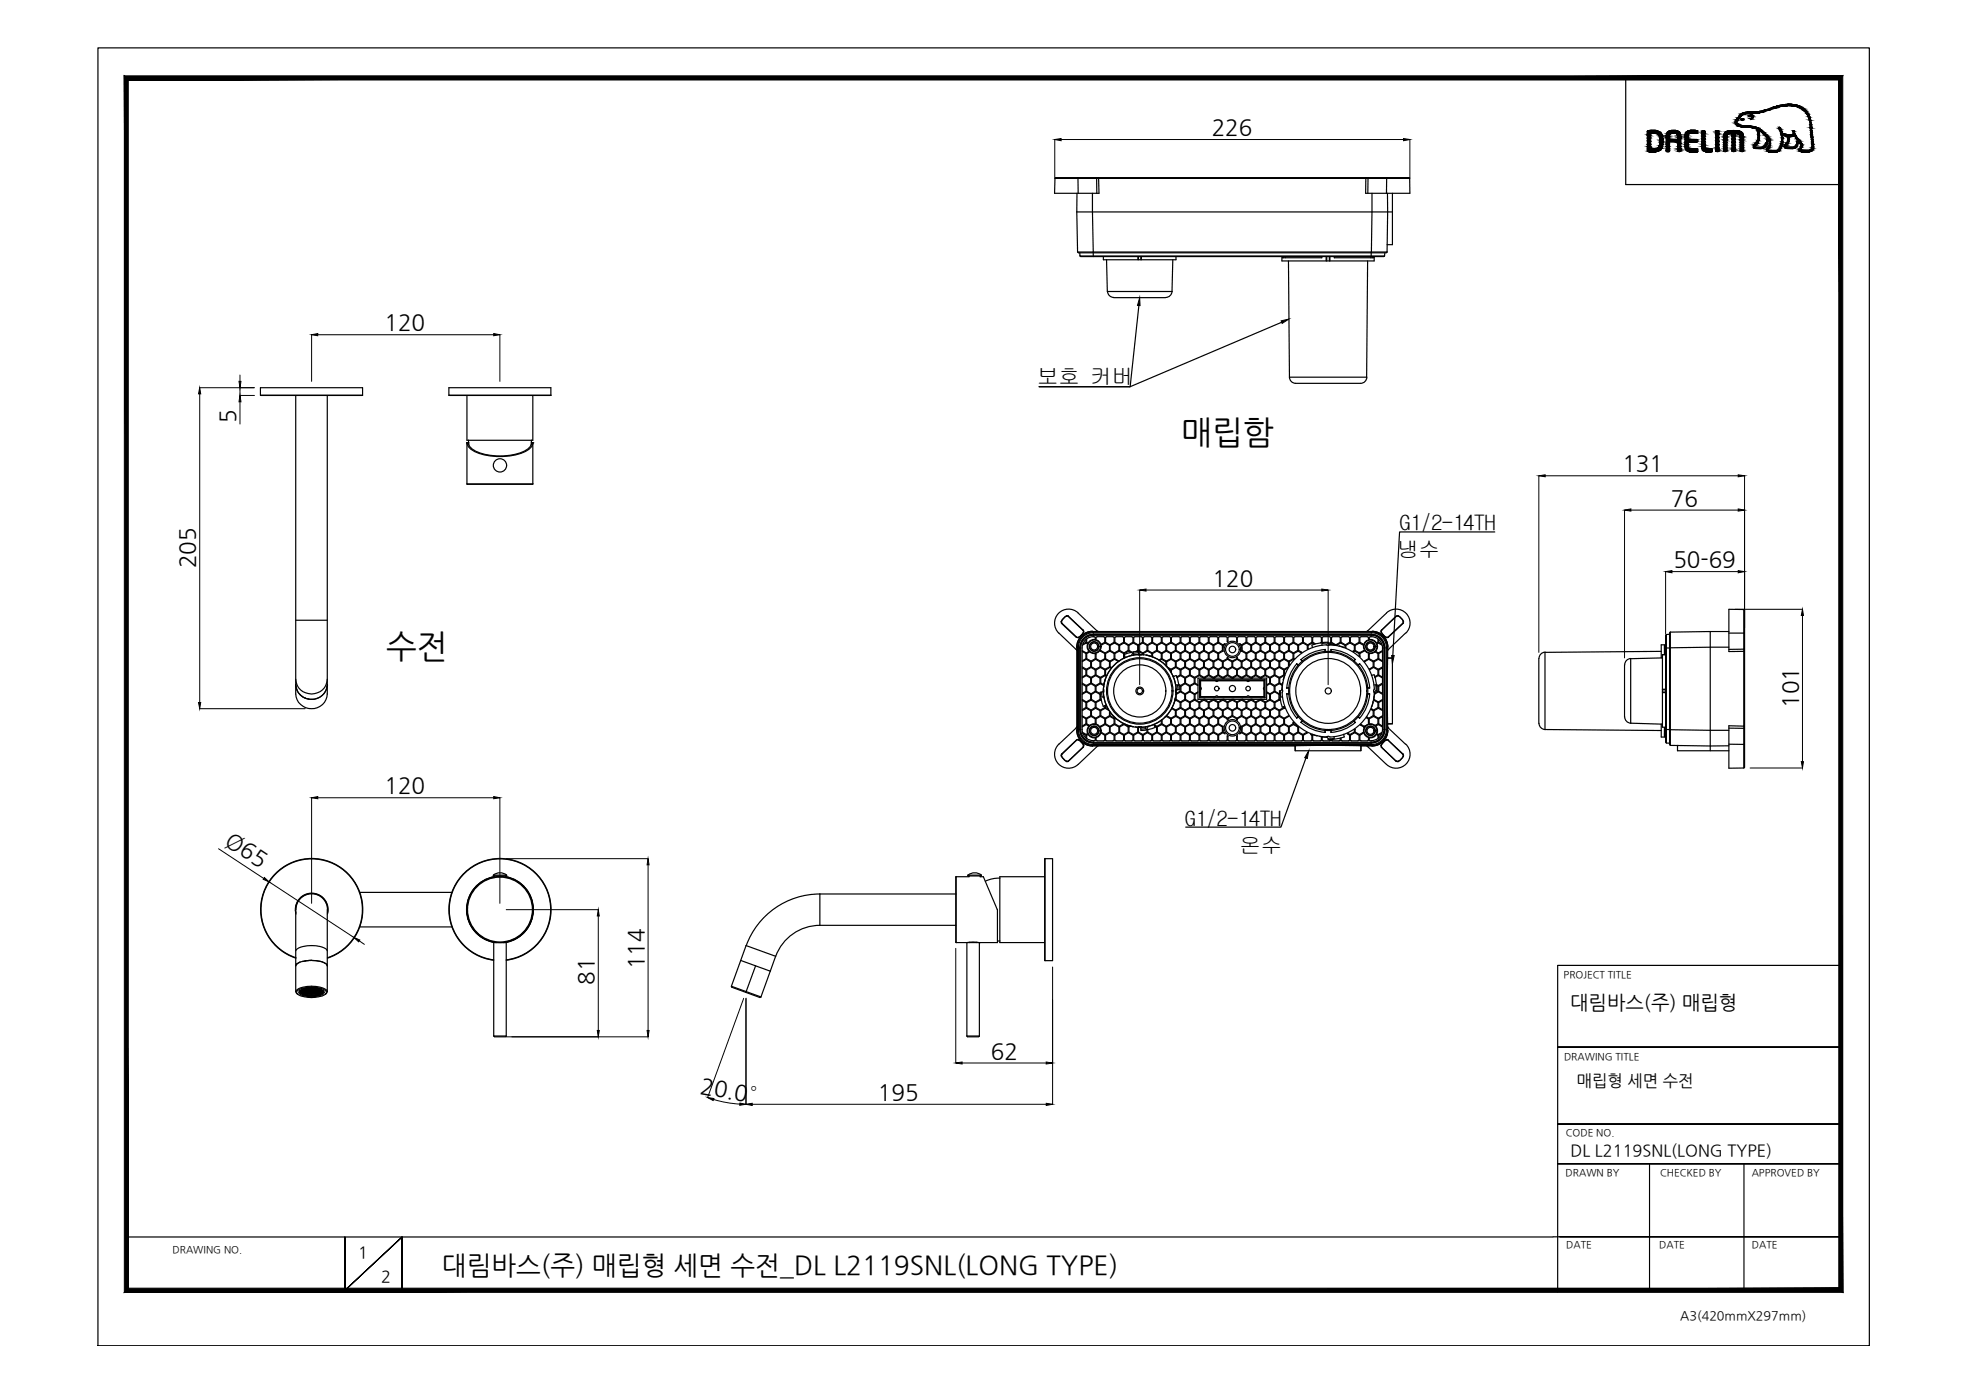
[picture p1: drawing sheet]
<svg xmlns="http://www.w3.org/2000/svg" width="420mm" height="297mm" viewBox="0 0 420 297" stroke-linecap="round" stroke-linejoin="round" font-family="sans-serif">
<defs><g id="words">
<g font-size="7">
<text x="252.1" y="94.6">매립함</text>
<text x="82.4" y="140.2">수전</text>
</g>
<text font-size="5.6" x="94.3" y="271.9">대림바스(주) 매립형 세면 수전_DL L2119SNL(LONG TYPE)</text>
<g font-size="4.8">
<text x="258.6" y="28.8">226</text>
<text x="82" y="70.5">120</text>
<text x="50.3" y="90.3" transform="rotate(-90 50.3 90.3)">5</text>
<text x="346.2" y="100.6">131</text>
<text x="356.5" y="107.9">76</text>
<text x="41.6" y="121.3" transform="rotate(-90 41.6 121.3)">205</text>
<text x="258.7" y="125">120</text>
<text x="357.1" y="121">50-69</text>
<text x="383.7" y="151.1" transform="rotate(-90 383.7 151.1)">101</text>
<text x="82" y="169.3">120</text>
<text x="47.7" y="180.1" transform="rotate(33 47.7 180.1)">Ø65</text>
<text x="137.4" y="206.9" transform="rotate(-90 137.4 206.9)">114</text>
<text x="126.7" y="210.2" transform="rotate(-90 126.7 210.2)">81</text>
<text x="211.4" y="225.9">62</text>
<text x="149.3" y="233.1" transform="rotate(10 149.3 233.1)">20.0°</text>
<text x="187.4" y="234.7">195</text>
</g>
<g font-size="4.6">
<text x="221.3" y="82">보호 커버</text>
<text x="298.6" y="113.2">G1/2-14TH</text>
<text x="298.1" y="118.9">냉수</text>
<text x="252.8" y="176.2">G1/2-14TH</text>
<text x="264.5" y="181.9">온수</text>
</g>
<text font-size="4.2" x="335.1" y="215.3">대림바스(주) 매립형</text>
<g font-size="3.5">
<text x="336.5" y="231.7">매립형 세면 수전</text>
<text x="335.1" y="246.7">DL L2119SNL(LONG TYPE)</text>
<text x="76.4" y="268.5">1</text>
<text x="81.3" y="273.6">2</text>
</g>
<text font-size="2.7" x="358.5" y="281.6">A3(420mmX297mm)</text>
<g font-size="2.1">
<text x="333.7" y="208.6">PROJECT TITLE</text>
<text x="333.7" y="226.2">DRAWING TITLE</text>
<text x="334.1" y="242.4">CODE NO.</text>
<text x="334.1" y="251">DRAWN BY</text>
<text x="354.2" y="251">CHECKED BY</text>
<text x="373.8" y="251">APPROVED BY</text>
<text x="36.8" y="267.4">DRAWING NO.</text>
<text x="334.2" y="266.4">DATE</text>
<text x="354.1" y="266.4">DATE</text>
<text x="373.8" y="266.4">DATE</text>
</g>
</g></defs>
<!-- layer: 0 -->
<g fill="#000" stroke="#000" stroke-width=".21">
<path d="M225.1 29.8l1.3-.2v.4zM299.5 29.6l1.3 .2-1.3 .2zM351.9 32.4h1.5zM352 32.4h1.4zM352.2 27.8h1zM360.1 32.3h2.2zM360.3 32.4h2zM360.5 27.9h1.8zM360.7 32.4h1.2zM360.8 27.8h.8zM361.3 28.5h1zM363.8 32.4h1.6z"/>
<path d="M364.3 32.4h.6zM366.2 27.9h.6zM369.3 27.9h1.2zM371.7 25.7h.1zM371.8 25.3l.3 .1zM371.7 25.3h.2zM371.8 25.4h.3zM372.1 27.1h2.6zM373.2 24.9h.2zM373.4 23.9h2.8zM373.7 23.9h2.5zM377 32.2h2.7z"/>
<path d="M379.6 27.1h.2zM381.4 22.2h.9zM382.1 29.1h.8zM382.7 28h.1zM383.5 30.1h.7zM386.1 32.1h.6zM386.5 31.9h.4zM66.5 71.4l1.3-.2v.4zM105.4 71.2l1.3 .2-1.3 .2zM243.2 63.5l.1 1.7h-.6zM273.4 68.5l1.6-.4-1.4 .9zM42.6 82.7l.2 1.3h-.4z"/>
<path d="M51 81.4h.4l-.2 1.3zM51.2 84.4l.2 1.3h-.4zM328.4 101.5l1.3-.2v.4zM346.7 108.9l1.3-.3v.5zM370.9 101.3l1.4 .2-1.4 .2zM370.9 108.6l1.4 .3-1.4 .2zM243.2 125.9l1.3-.2v.4zM282.1 125.7l1.3 .2-1.3 .2zM297 139.9h.5l-.4 1.7zM355.4 122l1.4-.2v.4zM370.9 121.8l1.4 .2-1.4 .2zM384.6 130l.2 1.3h-.4z"/>
<path d="M42.4 149.9h.4l-.2 1.3zM66.5 170.2l1.3-.2v.4zM105.4 170l1.3 .2-1.3 .2zM279.3 160.2l-.3 1.7-.6-.2zM384.4 162.5h.4l-.2 1.4zM56.4 187.3l1 .9-1.2-.6zM127.7 194.1l.2 1.4h-.4zM138.3 183.2l.2 1.3h-.4zM75.5 200l1.3 .6-.3 .4zM127.5 219.9h.4l-.2 1.3zM138.1 219.9h.4l-.2 1.3zM151 234.2l1.3 .2-.1 .4z"/>
<path d="M157.9 235.4l1.3 .2-1.4 .3zM159.2 235.6l1.3-.2v.5zM203.9 226.8l1.4-.2v.4zM223.3 235.4l1.3 .2-1.3 .3zM223.3 226.6l1.3 .2-1.3 .2z"/>
<path d="M351.5 30.1h.7zM351.5 30.1h.7z"/>
<path d="M351.5 31.8h.7zM351.5 31.8h.7z"/>
<path d="M352 32.4h1.2zM352.2 32.4h1z"/>
<path d="M351.5 28.5h.7zM351.5 28.5h.7z"/>
<path d="M351.5 28.5l.7 .1v-.1zM351.5 28.5l.7 .1h-.7z"/>
<path d="M351.5 28.6l.7 .1zM351.5 28.6l.7 .1z"/>
<path d="M351.5 28.7l.7 .1zM351.5 28.7l.7 .1z"/>
<path d="M351.5 28.8l.7 .2v-.2zM351.5 28.8l.7 .2h-.7z"/>
<path d="M351.5 29l.7 .4v-.4zM351.5 29l.7 .4h-.7z"/>
<path d="M351.5 29.4l.7 .1v-.1zM351.5 29.4l.7 .1h-.7z"/>
<path d="M351.5 29.5l.7 .6v-.6zM351.5 29.5l.7 .6h-.7z"/>
<path d="M351.5 30.1l.7 .6v-.6zM351.5 30.1l.7 .6h-.7z"/>
<path d="M351.5 30.7l.7 .1zM351.5 30.7l.7 .1z"/>
<path d="M351.5 30.8l.7 .5v-.5zM351.5 30.8l.7 .5h-.7z"/>
<path d="M351.5 31.3l.7 .2v-.2zM351.5 31.3l.7 .2h-.7z"/>
<path d="M351.5 31.5h.7zM351.5 31.5h.7z"/>
<path d="M351.5 31.5l.7 .1v-.1zM351.5 31.5l.7 .1h-.7z"/>
<path d="M351.5 31.6l.7 .2v-.2zM351.5 31.6l.7 .2h-.7zM351.5 31.8h.7zM351.5 31.8h.7z"/>
<path d="M351.5 31.8h.9zM351.5 31.8h.9z"/>
<path d="M351.5 31.8h1.1zM351.5 31.8h1.1z"/>
<path d="M351.5 28.4h1.2zM351.5 28.4h1.4z"/>
<path d="M351.5 28.4h1.2zM351.5 28.4l.7 .1zM351.5 28.5h.7zM351.5 28.5h.7z"/>
<path d="M351.5 31.8h1.3zM351.5 31.8h1.3z"/>
<path d="M351.5 28.4h1.4zM351.5 28.4h1.4z"/>
<path d="M351.5 31.8h1.4zM351.5 31.8h1.4z"/>
<path d="M352.2 27.8h1.2zM352 27.8h1.4z"/>
<path d="M352 27.8l1.4 .1zM351.9 27.9h1.5z"/>
<path d="M351.9 27.9h1.6zM351.7 27.9h1.8z"/>
<path d="M351.7 32.4h1.8zM351.7 32.4h1.7zM351.9 32.4h1.5z"/>
<path d="M351.7 27.9l2.1 .1zM351.6 28h2.2z"/>
<path d="M351.6 32.3h2.2zM351.6 32.3l1.9 .1z"/>
<path d="M351.6 28h2.2zM351.6 28h2.2z"/>
<path d="M351.6 28l2.5 .1-.3-.1zM351.6 28l2.5 .1h-2.6zM351.5 28.1h2.6zM351.5 28.1h2.6z"/>
<path d="M351.6 32.3h2.2zM351.6 32.3h2.2z"/>
<path d="M351.5 28.1l2.6 .1zM351.5 28.1l2.6 .1z"/>
<path d="M351.5 32.1l2.3 .2 .3-.2zM351.5 32.1l2.3 .2h-2.2z"/>
<path d="M351.5 28.2l2.8 .1-.2-.1zM351.5 28.2l2.8 .1h-2.8z"/>
<path d="M351.5 32.1h2.7zM351.5 32.1h2.6zM351.5 32.1h2.6zM351.5 32.1h2.6z"/>
<path d="M351.5 32l2.7 .1 .1-.1zM351.5 32l2.7 .1h-2.7z"/>
<path d="M351.5 28.3h2.9zM351.5 28.3h2.9z"/>
<path d="M351.5 28.3l3 .1-.1-.1zM351.5 28.3l3 .1h-3z"/>
<path d="M351.5 31.9h2.9zM351.5 31.9l2.8 .1z"/>
<path d="M352.9 28.4l1.6 .1zM352.9 28.4l1.6 .1z"/>
<path d="M353.3 28.5l1.3 .1-.1-.1zM353.3 28.5l1.3 .1z"/>
<path d="M353.2 31.8h1.3zM352.9 31.8h1.6z"/>
<path d="M351.5 31.8l2.9 .1 .1-.1zM351.5 31.8l2.9 .1h-2.9z"/>
<path d="M353.5 31.7h1zM353.2 31.8h1.3z"/>
<path d="M353.6 28.6h1zM353.6 28.6h1z"/>
<path d="M353.6 31.7h1zM353.5 31.7h1z"/>
<path d="M353.7 28.6l1 .2-.1-.2zM353.7 28.6l1 .2h-.8z"/>
<path d="M353.7 31.6h.9zM353.6 31.7h1z"/>
<path d="M353.9 31.5l.7 .1 .1-.1zM353.9 31.5l.7 .1h-.9z"/>
<path d="M353.9 28.8l.8 .1zM353.9 28.8l.8 .1z"/>
<path d="M353.9 28.9l.9 .2-.1-.2zM353.9 28.9l.9 .2h-.7z"/>
<path d="M354 31.3h.7zM354 31.3h.7z"/>
<path d="M353.9 31.3l.8 .2v-.2zM353.9 31.3l.8 .2h-.8z"/>
<path d="M354.1 29.1l.7 .2v-.2zM354.1 29.1l.7 .2h-.7z"/>
<path d="M354.1 31.1l.6 .2 .1-.2zM354.1 31.1l.6 .2h-.7z"/>
<path d="M354.1 29.3l.7 .3v-.3zM354.1 29.3l.7 .3h-.7z"/>
<path d="M354.1 29.6l.8 .1-.1-.1zM354.1 29.6l.8 .1h-.8z"/>
<path d="M354.1 30.8l.7 .2v-.2zM354.1 30.8l.7 .2h-.7z"/>
<path d="M354.1 31l.7 .1v-.1zM354.1 31l.7 .1h-.7z"/>
<path d="M354.1 29.7h.8zM354.1 29.7h.8zM354.1 29.7h.8zM354.1 29.7h.8zM354.1 29.7h.8zM354.1 29.7h.8zM354.1 29.7h.8zM354.1 29.7h.8zM354.1 29.7h.8zM354.1 29.7h.8z"/>
<path d="M354.1 29.7l.8 .2v-.2zM354.1 29.7l.8 .2h-.8z"/>
<path d="M354.1 29.9h.8zM354.1 29.9h.8z"/>
<path d="M354.1 29.9l.8 .2v-.2zM354.1 29.9l.8 .2h-.8z"/>
<path d="M354.1 30.1l.8 .3v-.3zM354.1 30.1l.8 .3h-.8zM354.1 30.4h.8zM354.1 30.4h.8z"/>
<path d="M354.1 30.4l.8 .1v-.1zM354.1 30.4l.8 .1h-.8zM354.1 30.5h.8zM354.1 30.5h.8zM354.1 30.5h.8zM354.1 30.5h.8z"/>
<path d="M354.1 30.5l.7 .3 .1-.3zM354.1 30.5l.7 .3h-.7z"/>
<path d="M355.5 29.4h.8zM355.5 29.4h.8z"/>
<path d="M355.5 32.2h.8zM355.5 32.2h.8zM355.5 32.2h.8zM355.5 32.2h.8z"/>
<path d="M355.6 32.3l.6 .1zM355.6 32.3l.6 .1z"/>
<path d="M355.6 32.4h.6zM355.6 32.4h.5z"/>
<path d="M355.5 28.9l.8 .2v-.2zM355.5 28.9l.8 .2h-.8z"/>
<path d="M355.5 29.1h.8zM355.5 29.1h.8z"/>
<path d="M355.5 29.1l.8 .1zM355.5 29.1l.8 .1z"/>
<path d="M355.5 29.2h.8zM355.5 29.2h.8z"/>
<path d="M355.5 29.2l.8 .2v-.2zM355.5 29.2l.8 .2h-.8z"/>
<path d="M355.5 29.4l.8 .2v-.2zM355.5 29.4l.8 .2h-.8zM355.5 29.6h.8zM355.5 29.6h.8z"/>
<path d="M355.5 29.6l.8 .1zM355.5 29.6l.8 .1z"/>
<path d="M355.5 30.3l.8 .1zM355.5 30.3l.8 .1z"/>
<path d="M355.5 30.4l.8 .1zM355.5 30.4l.8 .1z"/>
<path d="M355.5 30.5l.8 .1v-.1zM355.5 30.5l.8 .1h-.8z"/>
<path d="M355.5 30.6l.8 .1zM355.5 30.6l.8 .1z"/>
<path d="M355.5 30.7l.8 .1v-.1zM355.5 30.7l.8 .1h-.8z"/>
<path d="M355.5 30.8l.8 .4v-.4zM355.5 30.8l.8 .4h-.8z"/>
<path d="M355.5 31.2l.8 .1zM355.5 31.2l.8 .1z"/>
<path d="M355.5 31.3l.8 .4v-.4zM355.5 31.3l.8 .4h-.8z"/>
<path d="M355.5 31.7l.8 .1zM355.5 31.7l.8 .1z"/>
<path d="M355.5 31.8l.8 .1v-.1zM355.5 31.8l.8 .1h-.8z"/>
<path d="M355.5 31.9l.8 .1zM355.5 31.9l.8 .1z"/>
<path d="M355.5 32l.8 .1zM355.5 32l.8 .1z"/>
<path d="M355.5 32.1h.8zM355.5 32.1h.8z"/>
<path d="M355.5 32.1h.8zM355.5 32.1h.8z"/>
<path d="M355.5 32.1l.8 .1zM355.5 32.1l.8 .1z"/>
<path d="M355.5 32.2h.8zM355.5 32.2h.8z"/>
<path d="M355.6 32.2h.7zM355.6 32.2l.6 .1z"/>
<path d="M355.6 28.8h.7zM355.6 28.8h.7z"/>
<path d="M355.5 28.8l.8 .1v-.1zM355.5 28.8l.8 .1h-.8z"/>
<path d="M355.6 28.5h.8zM355.6 28.5h.9z"/>
<path d="M355.6 28.5l.7 .3 .1-.3zM355.6 28.5l.7 .3h-.7z"/>
<path d="M355.7 28.5h.9zM355.7 28.5h1.2z"/>
<path d="M355.7 28.5h.9zM355.7 28.5h.8z"/>
<path d="M356.9 27.8h.7zM356.6 27.8h1z"/>
<path d="M356.6 27.8l1.3 .1zM356.3 27.9h1.6z"/>
<path d="M356.3 27.9l1.8 .1-.2-.1zM356.1 28l.2-.1 1.8 .1z"/>
<path d="M358 29.6h.7zM358 29.6h.7z"/>
<path d="M358 30.7h.7zM358 30.7h.7z"/>
<path d="M358 31.9h.7zM358 31.9h.7z"/>
<path d="M356.1 28l2.2 .1-.2-.1zM355.9 28.1l.2-.1 2.2 .1z"/>
<path d="M355.9 28.1l2.6 .2-.2-.2zM355.9 28.1l2.6 .2h-2.8z"/>
<path d="M355.7 28.3l2.8 .2v-.2zM355.7 28.3l2.8 .2h-2.8z"/>
<path d="M357.3 28.5h1.2zM357.3 28.5h1.2z"/>
<path d="M357.6 28.5h1zM357.6 28.5h1z"/>
<path d="M357.7 28.5h.9zM357.7 28.5h.9z"/>
<path d="M357.8 28.5l.8 .3v-.3zM357.8 28.5l.8 .3h-.7z"/>
<path d="M358 32.3h.6zM358 32.3h.6z"/>
<path d="M358 32.3h.6zM358 32.3l.5 .1z"/>
<path d="M357.9 28.8h.7zM357.9 28.8h.7z"/>
<path d="M357.9 28.8l.8 .1-.1-.1zM357.9 28.8l.8 .1h-.7z"/>
<path d="M358 28.9l.7 .2v-.2zM358 28.9l.7 .2h-.7z"/>
<path d="M358 29.1h.7zM358 29.1h.7z"/>
<path d="M358 29.1l.7 .1zM358 29.1l.7 .1z"/>
<path d="M358 29.2h.7zM358 29.2h.7z"/>
<path d="M358 29.2l.7 .2v-.2zM358 29.2l.7 .2h-.7zM358 29.4h.7zM358 29.4h.7z"/>
<path d="M358 29.4l.7 .2v-.2zM358 29.4l.7 .2h-.7z"/>
<path d="M358 29.6l.7 .1zM358 29.6l.7 .1z"/>
<path d="M355.5 29.7l3.2 .4v-.4zM355.5 29.7l3.2 .4h-3.2z"/>
<path d="M355.5 30.1l3.2 .2v-.2zM355.5 30.1l3.2 .2h-3.2z"/>
<path d="M358 30.3l.7 .2v-.2zM358 30.3l.7 .2h-.7z"/>
<path d="M358 30.5l.7 .2v-.2zM358 30.5l.7 .2h-.7z"/>
<path d="M358 30.7l.7 .5v-.5zM358 30.7l.7 .5h-.7z"/>
<path d="M358 31.2l.7 .1zM358 31.2l.7 .1z"/>
<path d="M358 31.3l.7 .3v-.3zM358 31.3l.7 .3h-.7z"/>
<path d="M358 31.6l.7 .1zM358 31.6l.7 .1z"/>
<path d="M358 31.7l.7 .2v-.2zM358 31.7l.7 .2h-.7z"/>
<path d="M358 31.9l.7 .2v-.2zM358 31.9l.7 .2h-.7z"/>
<path d="M358 32.1h.7zM358 32.1h.7z"/>
<path d="M358 32.1h.7zM358 32.1h.7z"/>
<path d="M358 32.1l.7 .1zM358 32.1l.7 .1z"/>
<path d="M358 32.2l.6 .1 .1-.1zM358 32.2l.6 .1h-.6z"/>
<path d="M359.6 28.8l.7 .2v-.2zM359.6 28.8l.7 .2h-.7z"/>
<path d="M359.6 29h.7zM359.6 29h.7zM359.6 29h.7zM359.6 29h.7z"/>
<path d="M359.6 29l.7 .1zM359.6 29l.7 .1zM359.6 29.1h.7zM359.6 29.1h.7z"/>
<path d="M359.6 29.1l.7 .3v-.3zM359.6 29.1l.7 .3h-.7zM359.6 29.4h.7zM359.6 29.4h.7z"/>
<path d="M359.6 29.4l.7 .2v-.2zM359.6 29.4l.7 .2h-.7z"/>
<path d="M359.6 29.6l.7 .1v-.1zM359.6 29.6l.7 .1h-.7zM359.6 29.7h.7zM359.6 29.7h.7z"/>
<path d="M359.6 29.7h.7zM359.6 29.7h.7z"/>
<path d="M359.6 30.3l.7 .1zM359.6 30.3l.7 .1z"/>
<path d="M359.6 30.4l.7 .1zM359.6 30.4l.7 .1z"/>
<path d="M359.6 30.5h.7zM359.6 30.5h.7z"/>
<path d="M359.6 30.5l.7 .3v-.3zM359.6 30.5l.7 .3h-.7z"/>
<path d="M359.6 30.8l.7 .1zM359.6 30.8l.7 .1z"/>
<path d="M359.6 30.9l.7 .2v-.2zM359.6 30.9l.7 .2h-.7zM359.6 31.1h.7zM359.6 31.1h.7z"/>
<path d="M359.6 31.1l.7 .1zM359.6 31.1l.7 .1zM359.6 31.2h.7zM359.6 31.2h.7z"/>
<path d="M359.6 31.2l.7 .1zM359.6 31.2l.7 .1z"/>
<path d="M359.6 31.3l.7 .2v-.2zM359.6 31.3l.7 .2h-.7z"/>
<path d="M359.6 31.5h.7zM359.6 31.5h.7z"/>
<path d="M359.6 28.7h.7zM359.6 28.7h.7z"/>
<path d="M359.6 28.7h.7zM359.6 28.7l.7 .1z"/>
<path d="M359.6 31.5l.8 .1-.1-.1zM359.6 31.5l.8 .1h-.8z"/>
<path d="M359.6 31.6l1 .1zM359.6 31.6l1 .1z"/>
<path d="M359.6 28.5l.7 .2 .1-.2zM359.6 28.5l.7 .2h-.7z"/>
<path d="M359.6 28.5h1zM359.6 28.5h.8z"/>
<path d="M359.6 31.7l1.1 .1zM359.6 31.7l1.1 .1z"/>
<path d="M360.7 32.4h.9zM360.8 32.4h.8z"/>
<path d="M359.6 28.5h1.2zM359.6 28.5h1.2z"/>
<path d="M359.6 28.5h1.2zM359.6 28.5h1z"/>
<path d="M359.6 31.8h1.2zM359.6 31.8h1.2z"/>
<path d="M359.6 28.5h1.2zM359.6 28.5h1.3z"/>
<path d="M359.6 28.5h1.3zM359.6 28.5h1.3zM359.6 28.5h1.3zM359.6 28.5h1.4z"/>
<path d="M359.6 31.8h1.4zM359.6 31.8h1.4z"/>
<path d="M360.8 27.8h1zM360.6 27.8h1.2z"/>
<path d="M360.6 27.8h1.3zM360.6 27.8h1.3z"/>
<path d="M360.6 27.8l1.5 .1zM360.6 27.8l1.5 .1z"/>
<path d="M360.6 32.4h1.3zM360.6 32.4h1.3z"/>
<path d="M362.1 28.5h.2zM362.1 28.5h.2z"/>
<path d="M359.6 29.7l2.6 .1zM359.6 29.7l2.6 .1z"/>
<path d="M360.5 27.9h1.8zM360.5 27.9h1.8zM360.3 27.9h2z"/>
<path d="M360.5 32.4h1.6zM360.5 32.4h1.4z"/>
<path d="M359.6 29.8l2.7 .1-.1-.1zM359.6 29.8l2.7 .1h-2.7z"/>
<path d="M359.6 30.3h2.6zM359.6 30.3h2.5z"/>
<path d="M360.5 32.4h1.7zM360.5 32.4h1.6z"/>
<path d="M360.3 27.9l2 .1zM360.2 28h2.1z"/>
<path d="M360.2 28h2.1zM360.1 28h2.2z"/>
<path d="M360.1 28l2.2 .1v-.1zM359.9 28.1l.2-.1 2.2 .1z"/>
<path d="M359.9 28.1l2.4 .1zM359.9 28.1l2.4 .1z"/>
<path d="M359.9 28.2l2.4 .1zM359.7 28.3h2.6z"/>
<path d="M359.7 28.3l2.6 .1v-.1zM359.7 28.3l2.6 .1h-2.6z"/>
<path d="M359.7 28.4l2.6 .1zM359.7 28.4l2.6 .1z"/>
<path d="M361 28.5h1.3zM361 28.5h1.3z"/>
<path d="M361 28.5h1.3zM361 28.5h1.3zM361.3 28.5h1z"/>
<path d="M361.6 28.5h.7zM361.6 28.5h.7z"/>
<path d="M359.6 29.9l2.7 .2v-.2zM359.6 29.9l2.7 .2h-2.7z"/>
<path d="M359.6 30.1l2.7 .1zM359.6 30.1l2.7 .1z"/>
<path d="M359.6 30.2l2.6 .1 .1-.1zM359.6 30.2l2.6 .1h-2.6z"/>
<path d="M359.6 31.8h2.7zM359.6 31.8h2.7z"/>
<path d="M359.6 31.8l2.7 .1zM359.6 31.8l2.7 .1z"/>
<path d="M359.7 31.9l2.6 .1zM359.7 31.9l2.6 .1z"/>
<path d="M359.7 32l2.6 .1zM359.7 32l2.6 .1z"/>
<path d="M359.9 32.1h2.4zM359.9 32.1h2.4z"/>
<path d="M359.9 32.1l2.4 .2v-.2zM359.9 32.1l2.4 .2h-2.2zM360.1 32.3h2.2z"/>
<path d="M360.2 32.3l2.1 .1zM360.2 32.3l2.1 .1zM360.3 32.4h2z"/>
<path d="M360.4 32.4h1.9zM360.4 32.4h1.9z"/>
<path d="M360.5 32.4h1.8zM360.5 32.4h1.7z"/>
<path d="M363.3 27.9h.5zM363.2 27.9h.6z"/>
<path d="M363.2 27.9l.6 .1v-.1zM363.2 27.9l.6 .1h-.7z"/>
<path d="M363.1 28l.7 .1zM363.1 28l.7 .1zM363.1 28.1h.7zM363.1 28.1h.7z"/>
<path d="M363.1 28.1l.7 .1v-.1zM363.1 28.1l.7 .1h-.7zM363.1 28.2h.7zM363.1 28.2h.7z"/>
<path d="M363.1 28.2l.7 .1v-.1zM363.1 28.2l.7 .1h-.7z"/>
<path d="M363.1 28.3l.7 .1zM363.1 28.3l.7 .1z"/>
<path d="M363.1 28.4l.7 .1v-.1zM363.1 28.4l.7 .1h-.7zM363.1 28.5h.7zM363.1 28.5h.7z"/>
<path d="M363.1 28.5l.7 .6v-.6zM363.1 28.5l.7 .6h-.7z"/>
<path d="M363.1 29.1h.7zM363.1 29.1h.7z"/>
<path d="M363.1 29.1l.7 .5v-.5zM363.1 29.1l.7 .5h-.7z"/>
<path d="M363.1 29.6l.7 .1zM363.1 29.6l.7 .1z"/>
<path d="M363.1 29.7l.7 .5v-.5zM363.1 29.7l.7 .5h-.7z"/>
<path d="M363.1 30.2l.7 .1zM363.1 30.2l.7 .1z"/>
<path d="M363.1 30.3l.7 .4v-.4zM363.1 30.3l.7 .4h-.7z"/>
<path d="M363.1 30.7l.7 .1zM363.1 30.7l.7 .1z"/>
<path d="M363.1 30.8l.7 .2v-.2zM363.1 30.8l.7 .2h-.7z"/>
<path d="M363.1 31h.7zM363.1 31h.7z"/>
<path d="M363.1 31l.7 .1v-.1zM363.1 31l.7 .1h-.7z"/>
<path d="M363.1 31.1l.7 .1zM363.1 31.1l.7 .1z"/>
<path d="M363.1 31.2h.7zM363.1 31.2h.7z"/>
<path d="M363.1 31.2l.7 .1zM363.1 31.2l.7 .1zM363.1 31.3h.7zM363.1 31.3h.7z"/>
<path d="M363.1 31.3h.7zM363.1 31.3h.7z"/>
<path d="M363.1 31.3l.8 .2-.1-.2zM363.1 31.3l.8 .2h-.7z"/>
<path d="M363.2 31.5l.7 .1v-.1zM363.2 31.5l.7 .1h-.7z"/>
<path d="M363.2 31.6h.7zM363.2 31.6h.7z"/>
<path d="M363.2 31.6l.9 .1zM363.2 31.6l.9 .1z"/>
<path d="M363.2 31.7l1.1 .1zM363.2 31.7l1.1 .1z"/>
<path d="M364.3 32.4h.4zM364.4 32.4h.3z"/>
<path d="M363.2 31.8h1.3zM363.2 31.8h1.3z"/>
<path d="M364 32.4h1.1zM364 32.4h.9z"/>
<path d="M364 32.4h1.2zM364 32.4h1.1z"/>
<path d="M363.9 32.4h1.3zM363.9 32.4h1.3z"/>
<path d="M363.2 31.8h2.2zM363.2 31.8h2.2z"/>
<path d="M363.2 31.8h2.2zM363.2 31.8h2.2z"/>
<path d="M363.2 31.8l2.2 .1zM363.2 31.8l2.2 .1z"/>
<path d="M363.3 31.9l2.1 .2v-.2zM363.3 31.9l2.1 .2h-2zM363.4 32.1h2zM363.4 32.1h2z"/>
<path d="M363.4 32.1l2 .1v-.1zM363.4 32.1l2 .1h-1.8z"/>
<path d="M363.6 32.2l1.8 .1zM363.6 32.2l1.8 .1z"/>
<path d="M363.6 32.3h1.8zM363.6 32.3h1.8z"/>
<path d="M363.8 32.3l1.6 .1zM363.8 32.3l1.6 .1zM363.8 32.4h1.6z"/>
<path d="M363.9 32.4h1.5zM363.9 32.4h1.3z"/>
<path d="M366.3 27.9h.5zM366.2 27.9h.6zM366.1 27.9h.7z"/>
<path d="M366.1 27.9l.7 .1v-.1zM366.1 27.9l.7 .1h-.7z"/>
<path d="M366.1 32.3h.7zM366.1 32.3l.5 .1z"/>
<path d="M366.1 28l.7 .1zM366.1 28l.7 .1z"/>
<path d="M366.1 28.1l.7 .1v-.1zM366.1 28.1l.7 .1h-.7z"/>
<path d="M366.1 28.2l.7 .2v-.2zM366.1 28.2l.7 .2h-.7z"/>
<path d="M366.1 28.4l.7 .3v-.3zM366.1 28.4l.7 .3h-.7z"/>
<path d="M366.1 28.7l.7 .7v-.7zM366.1 28.7l.7 .7h-.7z"/>
<path d="M366.1 29.4l.7 .7v-.7zM366.1 29.4l.7 .7h-.7z"/>
<path d="M366.1 30.1l.7 .8v-.8zM366.1 30.1l.7 .8h-.7z"/>
<path d="M366.1 30.9l.7 .7v-.7zM366.1 30.9l.7 .7h-.7z"/>
<path d="M366.1 31.6l.7 .2v-.2zM366.1 31.6l.7 .2h-.7z"/>
<path d="M366.1 31.8l.7 .2v-.2zM366.1 31.8l.7 .2h-.7z"/>
<path d="M366.1 32l.7 .1v-.1zM366.1 32l.7 .1h-.7z"/>
<path d="M366.1 32.1l.7 .1zM366.1 32.1l.7 .1z"/>
<path d="M366.1 32.2l.7 .1v-.1zM366.1 32.2l.7 .1h-.7zM366.1 32.3h.7zM366.1 32.3h.7z"/>
<path d="M367.8 29.7h.7zM367.8 29.7h.7z"/>
<path d="M367.8 29.7h.7zM367.8 29.7h.7z"/>
<path d="M367.8 31.4h.7zM367.8 31.4h.7z"/>
<path d="M367.8 32.1h.7zM367.8 32.1h.7z"/>
<path d="M367.8 32.1h.7zM367.8 32.1h.7z"/>
<path d="M367.8 32.3h.6zM367.8 32.3h.6z"/>
<path d="M367.8 32.3h.6zM367.8 32.3l.5 .1z"/>
<path d="M367.8 29.1l.7 .3v-.3zM367.8 29.1l.7 .3h-.7z"/>
<path d="M367.8 29.4l.7 .2v-.2zM367.8 29.4l.7 .2h-.7z"/>
<path d="M367.8 29.6l.7 .1zM367.8 29.6l.7 .1z"/>
<path d="M367.8 29.7h.7zM367.8 29.7h.7z"/>
<path d="M367.8 29.7l.7 .1zM367.8 29.7l.7 .1z"/>
<path d="M367.8 29.8l.7 .2v-.2zM367.8 29.8l.7 .2h-.7z"/>
<path d="M367.8 30l.7 .1zM367.8 30l.7 .1z"/>
<path d="M367.8 30.1l.7 .4v-.4zM367.8 30.1l.7 .4h-.7z"/>
<path d="M367.8 30.5h.7zM367.8 30.5h.7z"/>
<path d="M367.8 30.5l.7 .4v-.4zM367.8 30.5l.7 .4h-.7z"/>
<path d="M367.8 30.9l.7 .1zM367.8 30.9l.7 .1z"/>
<path d="M367.8 31l.7 .4v-.4zM367.8 31l.7 .4h-.7z"/>
<path d="M367.8 31.4l.7 .4v-.4zM367.8 31.4l.7 .4h-.7z"/>
<path d="M367.8 31.8h.7zM367.8 31.8h.7z"/>
<path d="M367.8 31.8l.7 .3v-.3zM367.8 31.8l.7 .3h-.7z"/>
<path d="M367.8 32.1h.7zM367.8 32.1h.7z"/>
<path d="M367.8 32.1l.7 .1zM367.8 32.1l.7 .1z"/>
<path d="M367.8 32.2l.6 .1 .1-.1zM367.8 32.2l.6 .1h-.6z"/>
<path d="M367.8 29.1h.7zM367.8 29.1h.7z"/>
<path d="M367.8 28.8l.7 .3 .1-.3zM367.8 28.8l.7 .3h-.7z"/>
<path d="M367.9 28.7h.8zM367.9 28.7h.8z"/>
<path d="M367.9 28.7l.7 .1 .1-.1zM367.9 28.7l.7 .1h-.8z"/>
<path d="M367.9 28.6h.9zM367.9 28.6l.8 .1z"/>
<path d="M367.9 28.5h1.1zM367.9 28.5l.9 .1z"/>
<path d="M367.9 28.5h1.4zM367.9 28.5h1.4z"/>
<path d="M367.9 28.5h1.4zM367.9 28.5h1.1z"/>
<path d="M367.9 28.5h1.4zM367.9 28.5h1.7z"/>
<path d="M369.6 28.5h2.3zM369.6 28.5h2.3z"/>
<path d="M369.6 28.5h.7zM369.6 28.5h.7z"/>
<path d="M369.6 29.7h.7zM369.6 29.7h.7z"/>
<path d="M369.6 32.3h.6zM369.6 32.3h.6z"/>
<path d="M369.6 32.3h.6zM369.6 32.3l.5 .1z"/>
<path d="M369.6 28.5h.7zM369.6 28.5h.7zM369.6 28.5h.7zM369.6 28.5h.7z"/>
<path d="M369.6 28.5l.7 .2v-.2zM369.6 28.5l.7 .2h-.7zM369.6 28.7h.7zM369.6 28.7h.7z"/>
<path d="M369.6 28.7l.7 .1v-.1zM369.6 28.7l.7 .1h-.7z"/>
<path d="M369.6 28.8l.7 .1zM369.6 28.8l.7 .1z"/>
<path d="M369.6 28.9l.7 .2v-.2zM369.6 28.9l.7 .2h-.7zM369.6 29.1h.7zM369.6 29.1h.7z"/>
<path d="M369.6 29.1l.7 .6v-.6zM369.6 29.1l.7 .6h-.7z"/>
<path d="M369.6 29.7l.7 .7v-.7zM369.6 29.7l.7 .7h-.7zM369.6 30.4h.7zM369.6 30.4h.7z"/>
<path d="M369.6 30.4l.7 .6v-.6zM369.6 30.4l.7 .6h-.7zM369.6 31h.7zM369.6 31h.7z"/>
<path d="M369.6 31l.7 .6v-.6zM369.6 31l.7 .6h-.7z"/>
<path d="M369.6 31.6h.7zM369.6 31.6h.7z"/>
<path d="M369.6 31.6l.7 .2v-.2zM369.6 31.6l.7 .2h-.7zM369.6 31.8h.7zM369.6 31.8h.7z"/>
<path d="M369.6 31.8l.7 .2v-.2zM369.6 31.8l.7 .2h-.7zM369.6 32h.7zM369.6 32h.7z"/>
<path d="M369.6 32l.7 .1v-.1zM369.6 32l.7 .1h-.7zM369.6 32.1h.7zM369.6 32.1h.7z"/>
<path d="M369.6 32.1l.7 .1zM369.6 32.1l.7 .1z"/>
<path d="M369.6 32.2l.6 .1 .1-.1zM369.6 32.2l.6 .1h-.6z"/>
<path d="M369.3 27.9h1.7zM368.9 27.9h2.1z"/>
<path d="M370.3 26l.3 .2v-.2zM370.3 26l.3 .2h-.3z"/>
<path d="M370.3 26.2l.3 .1zM370.3 26.2l.3 .1z"/>
<path d="M370.3 26.3l.5 .1zM370.3 26.3l.5 .1z"/>
<path d="M370.3 25.8l.4 .1zM370.3 25.8l.4 .1z"/>
<path d="M370.3 25.9l.3 .1 .1-.1zM370.3 25.9l.3 .1h-.3zM370.3 26h.3zM370.3 26h.3z"/>
<path d="M370.4 25.7l.3 .1 .1-.1zM370.4 25.7l.3 .1h-.4z"/>
<path d="M370.4 26.4l.4 .1zM370.4 26.4l.4 .1z"/>
<path d="M370.4 26.5l.7 .1zM370.4 26.5l.7 .1h-.6z"/>
<path d="M370.4 25.6h.5zM370.4 25.6l.4 .1h-.4z"/>
<path d="M368.9 27.9l2.4 .1zM368.5 28h2.8z"/>
<path d="M370.7 25.3l.2 .3 .2-.3zM370.7 25.3l.2 .3h-.5z"/>
<path d="M370.5 26.6l.8 .1zM370.5 26.6l.8 .1z"/>
<path d="M370.7 25.2l.4 .1 .1-.1zM370.7 25.2l.4 .1h-.4z"/>
<path d="M370.8 25.2h.4zM370.8 25.2h.4z"/>
<path d="M370.9 25l.4 .1zM370.9 25l.4 .1z"/>
<path d="M370.9 25.1h.4zM370.8 25.2h.4z"/>
<path d="M370.6 26.7h.8zM370.6 26.7h.8z"/>
<path d="M368.5 28l3.1 .2-.3-.2zM368.2 28.2l.3-.2 3.1 .2z"/>
<path d="M371.3 29.7h.8zM371.3 29.7h.8z"/>
<path d="M371.3 29.7h.8zM371.3 29.7h.8z"/>
<path d="M371.3 31.4h.8zM371.3 31.4h.8z"/>
<path d="M371.3 32.1h.8zM371.3 32.1h.8z"/>
<path d="M371.3 32.1h.8zM371.3 32.1h.8z"/>
<path d="M370.7 26.7l1 .1zM370.7 26.7l1 .1z"/>
<path d="M371.4 32.3h.6zM371.4 32.3h.6z"/>
<path d="M371.1 24.8l.2 .2 .2-.2zM371.1 24.8l.2 .2h-.4z"/>
<path d="M371.5 25.4h.6zM371.5 25.4h.6z"/>
<path d="M368.2 28.2l3.6 .2-.2-.2zM368.2 28.2l3.6 .2h-3.8z"/>
<path d="M370.7 26.8h1.1zM370.7 26.8h1.1z"/>
<path d="M370.7 26.8h1.3zM370.7 26.8h1.3z"/>
<path d="M371.2 24.6l.3 .2 .3-.2zM371.2 24.6l.3 .2h-.4zM371.1 24.8h.4zM371.1 24.8h.4z"/>
<path d="M371.6 25.7h.2zM371.6 25.7h.2z"/>
<path d="M368 28.4l3.9 .1-.1-.1zM368 28.4l3.9 .1h-4z"/>
<path d="M371.7 25.3h.3zM371.6 25.3h.4z"/>
<path d="M371.6 25.6h.3zM371.6 25.6l.2 .1z"/>
<path d="M370.3 28.5h1.6zM370.3 28.5h1.6z"/>
<path d="M370.3 28.5h1.6zM370.3 28.5h1.6z"/>
<path d="M370.6 28.5h1.3zM370.6 28.5h1.3z"/>
<path d="M370.8 28.5l1.1 .1zM370.8 28.5l1.1 .1z"/>
<path d="M371.3 24.5h.6zM371.2 24.6h.6z"/>
<path d="M371 28.6l1 .1zM371 28.6l1 .1zM371.1 28.7h.9zM371.1 28.7h.9z"/>
<path d="M371.6 25.6h.4zM371.6 25.6h.3z"/>
<path d="M371.1 28.7l.9 .1v-.1zM371.1 28.7l.9 .1h-.8z"/>
<path d="M371.6 25.3h.5zM371.6 25.3h.5z"/>
<path d="M371.2 28.8l.9 .3-.1-.3zM371.2 28.8l.9 .3h-.8z"/>
<path d="M371.4 32.3h.6zM371.4 32.3l.5 .1z"/>
<path d="M371.5 25.5h.6zM371.5 25.5l.5 .1z"/>
<path d="M371.3 29.1h.8zM371.3 29.1h.8z"/>
<path d="M371.3 29.1l.8 .3v-.3zM371.3 29.1l.8 .3h-.8z"/>
<path d="M371.3 29.4l.8 .2v-.2zM371.3 29.4l.8 .2h-.8z"/>
<path d="M371.3 29.6l.8 .1zM371.3 29.6l.8 .1z"/>
<path d="M371.3 29.7h.8zM371.3 29.7h.8z"/>
<path d="M371.3 29.7l.8 .1zM371.3 29.7l.8 .1z"/>
<path d="M371.3 29.8l.8 .2v-.2zM371.3 29.8l.8 .2h-.8z"/>
<path d="M371.3 30l.8 .1zM371.3 30l.8 .1z"/>
<path d="M371.3 30.1l.8 .4v-.4zM371.3 30.1l.8 .4h-.8z"/>
<path d="M371.3 30.5h.8zM371.3 30.5h.8z"/>
<path d="M371.3 30.5l.8 .4v-.4zM371.3 30.5l.8 .4h-.8z"/>
<path d="M371.3 30.9l.8 .1zM371.3 30.9l.8 .1z"/>
<path d="M371.3 31l.8 .4v-.4zM371.3 31l.8 .4h-.8z"/>
<path d="M371.3 31.4l.8 .4v-.4zM371.3 31.4l.8 .4h-.8z"/>
<path d="M371.3 31.8h.8zM371.3 31.8h.8z"/>
<path d="M371.3 31.8l.8 .3v-.3zM371.3 31.8l.8 .3h-.8z"/>
<path d="M371.3 32.1h.8zM371.3 32.1h.8z"/>
<path d="M371.3 32.1l.8 .1zM371.3 32.1l.8 .1z"/>
<path d="M371.3 32.2l.7 .1 .1-.1zM371.3 32.2l.7 .1h-.6z"/>
<path d="M371.8 25.4h.3zM371.5 25.4h.6z"/>
<path d="M371.5 25.4l.6 .1zM371.5 25.4l.6 .1z"/>
<path d="M371.5 25.5h.6zM371.5 25.5h.6z"/>
<path d="M370.8 26.8h1.3zM370.8 26.8h1.3z"/>
<path d="M370.8 26.8h1.4zM370.8 26.8h1.4z"/>
<path d="M370.8 26.8l2.4 .1zM370.8 26.8l2.4 .1z"/>
<path d="M371.5 24.4l.4 .1 .4-.1zM371.3 24.5l.2-.1 .4 .1z"/>
<path d="M371.6 24.3h.9zM371.5 24.4h.8z"/>
<path d="M371.7 24.2h1.5zM371.7 24.2h1.5z"/>
<path d="M371.7 24.2h1.5zM371.6 24.3h.9z"/>
<path d="M371.7 24.2h1.5zM371.7 24.2h1.7z"/>
<path d="M373.2 24.9h.2zM373.2 24.9h.2z"/>
<path d="M371.7 24.2h1.7zM371.7 24.2h1.9z"/>
<path d="M373.2 24.8h.3zM373.2 24.8l.2 .1zM373.2 24.9h.2zM373.2 24.9h.2z"/>
<path d="M370.9 26.9h2.6zM370.9 26.9h2.6z"/>
<path d="M370.9 26.9h2.8zM370.9 26.9h2.8z"/>
<path d="M373.2 24.7h.3zM373.2 24.7l.3 .1zM373.2 24.8h.3zM373.2 24.8h.3z"/>
<path d="M371.7 24.2h1.9zM371.7 24.2h2z"/>
<path d="M373.3 24.7h.4zM373.3 24.7h.2zM373.2 24.7h.3zM373.2 24.7h.3z"/>
<path d="M371 26.9l3.1 .1zM371 26.9l3.1 .1z"/>
<path d="M373.6 25.4h.2zM373.6 25.4h.1z"/>
<path d="M373.7 24.5h.1zM373.5 24.5h.3z"/>
<path d="M373.5 24.5l.4 .1zM373.5 24.5l.4 .1z"/>
<path d="M373.6 25.3h.2zM373.6 25.3h.3z"/>
<path d="M373.6 25.3h.2zM373.6 25.3l.2 .1z"/>
<path d="M373.5 24.6h.5zM373.4 24.6h.6z"/>
<path d="M373.7 25.2h.2zM373.7 25.2h.3z"/>
<path d="M373.7 25.2h.2zM373.7 25.2l.2 .1h-.3z"/>
<path d="M373.4 24.6l.6 .1zM373.4 24.6l.6 .1h-.7z"/>
<path d="M373.8 25.1l.2 .1v-.1zM373.8 25.1l.2 .1h-.3z"/>
<path d="M373.7 24.7h.3zM373.7 24.7h.3z"/>
<path d="M373.7 24.7h.3zM373.7 24.7h.3z"/>
<path d="M373.8 24.7l.3 .1zM373.8 24.7l.3 .1z"/>
<path d="M373.8 25.1h.2zM373.8 25.1h.2z"/>
<path d="M373.8 24.8l.3 .1zM373.8 24.8l.3 .1zM373.9 24.9h.2zM373.9 24.9h.2z"/>
<path d="M373.9 24.9l.1 .2 .1-.2zM373.9 24.9l.1 .2h-.2z"/>
<path d="M371.1 27h3.3zM371.1 27h3.3z"/>
<path d="M374.2 31.2h.3zM374.2 31.2h.3z"/>
<path d="M374.2 31.4h2.4zM374.2 31.4h2.4z"/>
<path d="M371.8 24.2h2.5zM371.7 24.2h2z"/>
<path d="M371.3 27l3.3 .1zM371.3 27l3.3 .1zM371.6 27.1h3zM371.6 27.1h3z"/>
<path d="M374.2 31.2l.4 .2-.1-.2zM374.2 31.2l.4 .2h-.4z"/>
<path d="M374.2 31.1l.3 .1 .1-.1zM374.2 31.1l.3 .1h-.3z"/>
<path d="M374.2 31.4h.5zM374.2 31.4h.5z"/>
<path d="M371.8 24.2h2.8zM371.8 24.2h2.5z"/>
<path d="M374.2 31h.4zM374.2 31l.4 .1z"/>
<path d="M371.6 27.1h3zM371.6 27.1h3z"/>
<path d="M371.7 27.1h3zM371.7 27.1h3z"/>
<path d="M374.3 31h.3zM374.3 31h.3z"/>
<path d="M371.9 27.1h2.8zM371.9 27.1h2.8zM372.1 27.1h2.6z"/>
<path d="M372.2 27.1l2.7 .1zM372.2 27.1l2.7 .1z"/>
<path d="M374.3 30.9h.5zM374.3 30.9l.3 .1z"/>
<path d="M374.4 30.8l.4 .1v-.1zM374.4 30.8l.4 .1h-.5z"/>
<path d="M373.2 27.2h1.8zM373.2 27.2h1.8z"/>
<path d="M374.4 30.7l.5 .1zM374.4 30.7l.5 .1z"/>
<path d="M374.4 30.8h.5zM374.4 30.8h.4z"/>
<path d="M373.7 27.2l1.4 .1zM373.7 27.2l1.4 .1z"/>
<path d="M371.8 24.1h3.3zM371.8 24.2h2.8z"/>
<path d="M373.9 27.3h1.2zM373.9 27.3h1.2z"/>
<path d="M374.6 30.6l.3 .1 .2-.1zM374.4 30.7l.2-.1 .3 .1z"/>
<path d="M374.1 27.3l1.2 .1zM374.1 27.3l1.2 .1z"/>
<path d="M374.7 30.5h.4zM374.7 30.5l.4 .1h-.5z"/>
<path d="M374.9 30.3h.3zM374.9 30.3h.3z"/>
<path d="M374.8 30.3l.3 .2 .1-.2zM374.8 30.3l.3 .2h-.4z"/>
<path d="M375 27.7l.3 .1zM375 27.7l.3 .1z"/>
<path d="M375 27.8l.3 .1zM375 27.8l.3 .1z"/>
<path d="M374.5 27.4l1 .1zM374.5 27.4l1 .1z"/>
<path d="M375.3 27.8h.6zM375.3 27.8h.6z"/>
<path d="M375 27.9l.4 .2-.1-.2zM375 27.9l.4 .2h-.4z"/>
<path d="M375 30l.2 .3 .1-.3zM375 30l.2 .3h-.3z"/>
<path d="M375 28.1h.4zM375 28.1h.4z"/>
<path d="M375.1 28.1l.3 .4v-.4zM375.1 28.1l.3 .4h-.3z"/>
<path d="M375.1 29.9h.3zM375.1 29.9l.2 .1h-.3z"/>
<path d="M375.1 28.5l.3 .2v-.2zM375.1 28.5l.3 .2h-.3z"/>
<path d="M375.1 28.7l.3 .2v-.2zM375.1 28.7l.3 .2h-.3z"/>
<path d="M375.1 29.7h.3zM375.1 29.7h.3z"/>
<path d="M375.1 29.7l.3 .2v-.2zM375.1 29.7l.3 .2h-.3z"/>
<path d="M375.1 28.9l.3 .5v-.5zM375.1 28.9l.3 .5h-.3zM375.1 29.4h.3zM375.1 29.4h.3z"/>
<path d="M375.1 29.4l.3 .3v-.3zM375.1 29.4l.3 .3h-.3z"/>
<path d="M374.8 27.5l.8 .1zM374.8 27.5l.8 .1z"/>
<path d="M372 24.1h3.5zM371.8 24.1h3.3z"/>
<path d="M372.1 24.1h3.5zM372 24.1h3.5z"/>
<path d="M374.9 27.6h.8zM374.9 27.6h.8z"/>
<path d="M374.9 27.6l1 .1zM374.9 27.6l1 .1h-.9z"/>
<path d="M372.3 24l3.3 .1 .3-.1zM372.1 24.1l.2-.1 3.3 .1z"/>
<path d="M375 27.7h.9zM375 27.7h.9zM375 27.7h.9zM375 27.7h.9z"/>
<path d="M375.3 27.7l.6 .1zM375.3 27.7l.6 .1z"/>
<path d="M375.3 27.8l.7 .1zM375.3 27.8l.7 .1z"/>
<path d="M375.5 27.9l.7 .1zM375.5 27.9l.7 .1z"/>
<path d="M374.4 31.7h1.7zM374.4 31.7h1.8z"/>
<path d="M374.4 31.7h1.7zM374.4 31.7h1.5z"/>
<path d="M372.7 23.9h3.4zM372.3 24h3.6z"/>
<path d="M373.1 23.9h3.1zM372.7 23.9h3.4z"/>
<path d="M375.7 28l.7 .2-.2-.2zM375.7 28l.7 .2h-.5z"/>
<path d="M373.6 23.9h2.6zM373.4 23.9h2.8zM373.2 23.9h3z"/>
<path d="M373.2 23.9h3zM373.1 23.9h3.1z"/>
<path d="M374.6 23.9h1.7zM373.7 23.9h2.5zM373.6 23.9h2.6z"/>
<path d="M374.3 31.6h2.1zM374.3 31.6l1.9 .1z"/>
<path d="M375.9 28.2l.7 .1zM375.9 28.2l.7 .1z"/>
<path d="M375 23.8h1.5zM374.6 23.9h1.7z"/>
<path d="M374.2 31.6h2.3zM374.2 31.6h2.2z"/>
<path d="M376.1 28.3l.6 .1zM376.1 28.3l.6 .1z"/>
<path d="M374.2 31.4l2.3 .2 .1-.2zM374.2 31.4l2.3 .2h-2.3z"/>
<path d="M375.4 23.8h1.3zM375.4 23.8h1.3z"/>
<path d="M375.4 23.8h1.3zM375 23.8h1.5z"/>
<path d="M376.2 28.4l.8 .3-.3-.3zM376.2 28.4l.8 .3h-.5z"/>
<path d="M376.2 31.3h.5zM375.9 31.4h.7z"/>
<path d="M376.2 31.3h.5zM376.2 31.3h.5z"/>
<path d="M376.5 31.2l.2 .1 .1-.1zM376.2 31.3l.3-.1 .2 .1z"/>
<path d="M376.5 31l.3 .2 .1-.2zM376.5 31l.3 .2h-.3z"/>
<path d="M376.5 28.7l.6 .2-.1-.2zM376.5 28.7l.6 .2h-.4z"/>
<path d="M376.7 30.9l.2 .1 .1-.1zM376.7 30.9l.2 .1h-.4z"/>
<path d="M376.8 30.7l.2 .2 .1-.2zM376.8 30.7l.2 .2h-.3z"/>
<path d="M376.7 28.9l.5 .2zM376.7 28.9l.5 .2z"/>
<path d="M376.8 30.6l.3 .1v-.1zM376.8 30.6l.3 .1h-.3z"/>
<path d="M376.9 30.5l.2 .1 .1-.1zM376.9 30.5l.2 .1h-.3z"/>
<path d="M376.8 29.1l.5 .1-.1-.1zM376.8 29.1l.5 .1h-.3z"/>
<path d="M377 31.9l.3 .1zM377 31.9l.3 .1z"/>
<path d="M377 29.9l.2 .6 .1-.6zM377 29.9l.2 .6h-.3z"/>
<path d="M377 32l.3 .1zM377 32l.3 .1z"/>
<path d="M377 29.2l.5 .2-.2-.2zM377 29.2l.5 .2h-.4z"/>
<path d="M377 29.8h.3zM377 29.8h.3z"/>
<path d="M377 29.8l.3 .1v-.1zM377 29.8l.3 .1h-.3z"/>
<path d="M377 31.7l.3 .1zM377 31.7l.3 .1z"/>
<path d="M377 31.8l.3 .1v-.1zM377 31.8l.3 .1h-.3z"/>
<path d="M377.1 31.6h.3zM377 31.6h.4z"/>
<path d="M377 31.6h.4zM377 31.6l.3 .1z"/>
<path d="M377.1 29.4l.5 .2zM377.1 29.4l.5 .2h-.5z"/>
<path d="M377.1 31.6h.4zM377.1 31.6h.3z"/>
<path d="M377 32.1h.5zM377 32.1h.5z"/>
<path d="M377.1 29.6h.5zM377.1 29.6h.5z"/>
<path d="M377.2 31.5l.3 .1 .1-.1zM377.2 31.5l.3 .1h-.4z"/>
<path d="M376.6 23.5l.1 .3 .9-.3zM375.4 23.8l1.2-.3 .1 .3z"/>
<path d="M377.1 29.6l.5 .2v-.2zM377.1 29.6l.5 .2h-.6z"/>
<path d="M377.3 31.4h.3zM377.3 31.4l.3 .1z"/>
<path d="M377.3 29.8h.3zM377.3 29.8h.3z"/>
<path d="M377.3 29.8l.4 .1zM377.3 29.8l.4 .1z"/>
<path d="M377.3 31.3h.3zM377.3 31.3l.3 .1z"/>
<path d="M377.4 29.9l.4 .3-.1-.3zM377.4 29.9l.4 .3h-.3z"/>
<path d="M377.5 31.1l.1 .2 .1-.2zM377.5 31.1l.1 .2h-.3z"/>
<path d="M377.5 30.2l.3 .1zM377.5 30.2l.3 .1z"/>
<path d="M377.5 30.3l.3 .3v-.3zM377.5 30.3l.3 .3h-.3z"/>
<path d="M377.5 31h.3zM377.5 31l.2 .1z"/>
<path d="M376.8 23.4h1zM376.6 23.5h1z"/>
<path d="M377.5 30.6l.3 .1zM377.5 30.6l.3 .1z"/>
<path d="M377.6 30.7l.2 .3v-.3zM377.6 30.7l.2 .3h-.3z"/>
<path d="M377.7 23.1l.1 .3 .9-.3zM376.8 23.4l.9-.3 .1 .3z"/>
<path d="M378.1 23l.6 .1 .4-.1zM377.7 23.1l.4-.1 .6 .1z"/>
<path d="M377.3 32.4h2zM377.3 32.4h2z"/>
<path d="M377.3 32.4h2zM377.3 32.4h1.8z"/>
<path d="M377.1 32.3h2.4zM377.1 32.3h2.4z"/>
<path d="M377.1 32.3h2.4zM377.1 32.3l2.2 .1z"/>
<path d="M377 32.2l2.5 .1 .2-.1zM377 32.2l2.5 .1h-2.4z"/>
<path d="M379.6 27.1l.2 .1zM379.6 27.1l.2 .1z"/>
<path d="M377 32.1l2.7 .1 .1-.1zM377 32.1l2.7 .1h-2.7zM377 32.2h2.7z"/>
<path d="M378.6 22.8l.5 .2 .7-.2zM378.1 23l.5-.2 .5 .2z"/>
<path d="M379.6 27.2l.2 .1zM379.6 27.2l.2 .1zM379.6 27.3h.2zM379.6 27.3h.2z"/>
<path d="M379.4 32h.4zM379.4 32h.4z"/>
<path d="M379.4 32h.4zM379.1 32.1h.7z"/>
<path d="M379.6 27.3h.3zM379.6 27.3h.3z"/>
<path d="M379.6 27.3l.3 .1zM379.6 27.3l.3 .1z"/>
<path d="M379.6 27.4h.3zM379.6 27.4h.3z"/>
<path d="M379.6 27.4l.3 .1zM379.6 27.4l.3 .1z"/>
<path d="M379.6 27.5l.4 .1zM379.6 27.5l.4 .1zM379.7 27.6h.3zM379.7 27.6h.3z"/>
<path d="M379.5 31.8l.3 .2 .1-.2zM379.5 31.8l.3 .2h-.4z"/>
<path d="M379.7 27.6l.4 .2-.1-.2zM379.7 27.6l.4 .2h-.3z"/>
<path d="M379.8 27.8l.4 .2-.1-.2zM379.8 27.8l.4 .2h-.3z"/>
<path d="M379.7 31.6l.2 .2 .2-.2zM379.7 31.6l.2 .2h-.4z"/>
<path d="M380.1 28.8h3zM380.1 28.8h3z"/>
<path d="M380.1 28.9h.3zM380.1 28.9h.3z"/>
<path d="M379.8 31.4l.3 .2v-.2zM379.8 31.4l.3 .2h-.4z"/>
<path d="M379.9 28l.3 .2v-.2zM379.9 28l.3 .2h-.3z"/>
<path d="M379.9 28.2l.4 .3-.1-.3zM379.9 28.2l.4 .3h-.3z"/>
<path d="M379.9 31.2l.2 .2 .1-.2zM379.9 31.2l.2 .2h-.3z"/>
<path d="M379.9 31l.3 .2 .1-.2zM379.9 31l.3 .2h-.3z"/>
<path d="M380 30.7l.3 .3 .1-.3zM380 30.7l.3 .3h-.4z"/>
<path d="M379 22.7l.8 .1 .6-.1zM378.6 22.8l.4-.1 .8 .1z"/>
<path d="M380.1 28.9l.4 .5-.1-.5zM380.1 28.9l.4 .5h-.3z"/>
<path d="M380.1 30.6l.3 .1v-.1zM380.1 30.6l.3 .1h-.4z"/>
<path d="M380.1 30.2l.3 .1v-.1zM380.1 30.2l.3 .1h-.3z"/>
<path d="M380.1 30.3l.3 .3v-.3zM380.1 30.3l.3 .3h-.3z"/>
<path d="M379.1 22.7h1.4zM379 22.7h1.4z"/>
<path d="M380 28.5h.5zM380 28.5h.5z"/>
<path d="M380 28.5l.6 .1zM380 28.5l.6 .1z"/>
<path d="M380.2 29.4l.3 .2v-.2zM380.2 29.4l.3 .2h-.4z"/>
<path d="M380.1 29.6l.3 .6 .1-.6zM380.1 29.6l.3 .6h-.3z"/>
<path d="M380.1 28.6h.8zM380.1 28.6h.8z"/>
<path d="M380.7 31.2h.4zM380.7 31.2h.4z"/>
<path d="M380.1 28.6l1.1 .1zM380.1 28.6l1.1 .1z"/>
<path d="M379.3 22.6h1.7zM379.1 22.7h1.4z"/>
<path d="M380.7 31.2l.4 .1zM380.7 31.2l.4 .1z"/>
<path d="M380.7 31.3h.4zM380.7 31.3h.4z"/>
<path d="M380.7 31.3l.5 .1zM380.7 31.3l.5 .1z"/>
<path d="M380.8 31.1l.3 .1 .1-.1zM380.8 31.1l.3 .1h-.4z"/>
<path d="M380.8 31.4h.5zM380.8 31.4h.5z"/>
<path d="M380.9 31h.3zM380.9 31l.3 .1z"/>
<path d="M380.1 28.7l1.9 .1zM380.1 28.7l1.9 .1z"/>
<path d="M380.9 30.9h.4zM380.9 30.9l.3 .1z"/>
<path d="M381 30.8h.4zM381 30.8l.3 .1h-.4z"/>
<path d="M381 30.8h.4zM381 30.8h.4z"/>
<path d="M381 30.8h.4zM381 30.8h.4z"/>
<path d="M379.5 22.6h2zM379.3 22.6h1.7z"/>
<path d="M381.5 29.4h.2zM381.5 29.4h.2z"/>
<path d="M381.2 30.6l.2 .2 .1-.2zM381.2 30.6l.2 .2h-.4z"/>
<path d="M381.2 30.5l.3 .1 .1-.1zM381.2 30.5l.3 .1h-.3z"/>
<path d="M379.5 22.5h2.1zM379.5 22.5l2 .1z"/>
<path d="M381.3 30.4h.3zM381.3 30.4l.3 .1z"/>
<path d="M381.4 29.1l.3 .2v-.2zM381.4 29.1l.3 .2h-.3zM381.4 29.3h.3zM381.4 29.3h.3z"/>
<path d="M381.4 30.2l.2 .2 .1-.2zM381.4 30.2l.2 .2h-.3z"/>
<path d="M381.4 29.3l.3 .1zM381.4 29.3l.3 .1zM381.5 29.4h.2zM381.5 29.4h.2z"/>
<path d="M381.5 29.4h.2zM381.5 29.4h.2z"/>
<path d="M381.5 29.4l.3 .3-.1-.3zM381.5 29.4l.3 .3h-.3zM381.5 29.7h.3zM381.5 29.7h.3z"/>
<path d="M381.4 30.1h.3zM381.4 30.1l.3 .1z"/>
<path d="M381.5 29.7l.2 .4 .1-.4zM381.5 29.7l.2 .4h-.3z"/>
<path d="M381.4 22.2l1.1 .1zM381 22.3h1.5z"/>
<path d="M381 22.3h2zM380.6 22.3h2.4z"/>
<path d="M382.7 27.9l.1 .1zM382.7 28h.1zM382.6 28h.2z"/>
<path d="M380.1 28.8h2.7zM380.1 28.8h2.7z"/>
<path d="M382.6 28l.3 .1zM382.6 28l.3 .1h-.3z"/>
<path d="M382.6 28.1h.3zM382.6 28.1h.3z"/>
<path d="M382.6 28.1l.4 .4-.1-.4zM382.6 28.1l.4 .4h-.3z"/>
<path d="M381.1 31.7h1.8zM381.1 31.7h1.5z"/>
<path d="M381 31.7h1.9zM381 31.7h1.9z"/>
<path d="M380.6 22.3l2.5 .1zM380.4 22.4h2.7z"/>
<path d="M382.7 28.5h.3zM382.7 28.5h.3z"/>
<path d="M382.7 28.5l.4 .3-.1-.3zM382.7 28.5l.4 .3h-.3z"/>
<path d="M380.4 22.4l3.3 .1zM379.7 22.5l.7-.1 3.3 .1zM379.7 22.5h4zM379.7 22.5h4z"/>
<path d="M380.1 28.8l3.1 .1-.1-.1zM380.1 28.8l3.1 .1h-3.1z"/>
<path d="M380.9 31.6h2.2zM380.9 31.6h2.2z"/>
<path d="M380.9 31.6l2 .1 .2-.1zM380.9 31.6l2 .1h-1.9z"/>
<path d="M380.4 28.9h2.8zM380.4 28.9h2.8z"/>
<path d="M380.5 28.9h2.7zM380.5 28.9h2.7z"/>
<path d="M380.6 28.9l2.6 .1zM380.6 28.9l2.6 .1z"/>
<path d="M380.8 29h2.5zM380.8 29h2.5z"/>
<path d="M381.4 29l1.9 .1zM381.4 29l1.9 .1z"/>
<path d="M380.8 31.4h2.5zM380.8 31.4h2.5z"/>
<path d="M380.8 31.4l2.3 .2 .2-.2zM380.8 31.4l2.3 .2h-2.2z"/>
<path d="M381.7 29.1h1.6zM381.7 29.1h1.6z"/>
<path d="M382.9 29.1h.4zM382.9 29.1h.4z"/>
<path d="M382.9 29.1l.8 .5-.4-.5zM382.9 29.1l.8 .5h-.3z"/>
<path d="M382.9 31.3l.5 .1zM382.9 31.3l.5 .1z"/>
<path d="M382.8 31.4h.6zM382.6 31.4h.7z"/>
<path d="M383.1 31.1l.4 .1zM383.1 31.1l.4 .1z"/>
<path d="M383.1 31.2l.3 .1 .1-.1zM382.9 31.3l.2-.1 .3 .1z"/>
<path d="M383.3 30.9l.2 .2 .1-.2zM383.3 30.9l.2 .2h-.4z"/>
<path d="M379.7 22.5h4.1zM379.5 22.5h4.3z"/>
<path d="M383.4 30.6l.2 .3 .1-.3zM383.4 30.6l.2 .3h-.3z"/>
<path d="M383.4 29.6l.5 .2-.2-.2zM383.4 29.6l.5 .2h-.4z"/>
<path d="M381.6 22.5l2.2 .1zM381.6 22.5l2.2 .1z"/>
<path d="M383.4 30.3l.3 .3 .1-.3zM383.4 30.3l.3 .3h-.3zM383.4 30.6h.3zM383.4 30.6h.3z"/>
<path d="M382.3 22.6h1.7zM382.3 22.6h1.7z"/>
<path d="M383.5 30.2h.3zM383.5 30.2h.3z"/>
<path d="M383.5 30.2l.3 .1v-.1zM383.5 30.2l.3 .1h-.4z"/>
<path d="M383.5 29.8l.5 .1zM383.5 29.8l.5 .1z"/>
<path d="M382.9 22.6l1.4 .1zM382.9 22.6l1.4 .1z"/>
<path d="M383.5 29.9l.7 .2-.2-.2zM383.5 29.9l.7 .2h-.7zM383.5 30.1h.7z"/>
<path d="M383.5 30.1l.7 .1zM383.5 30.1l.7 .1z"/>
<path d="M383.8 30.2h.4zM383.8 30.2h.4z"/>
<path d="M383.8 30.2l.7 .5-.3-.5zM383.8 30.2l.7 .5h-.3z"/>
<path d="M383.9 31.8l.3 .1zM383.9 31.8l.3 .1z"/>
<path d="M383.9 31.9l.4 .2-.1-.2zM383.9 31.9l.4 .2h-.4z"/>
<path d="M383.4 22.7l.9 .1zM383.4 22.7l.9 .1z"/>
<path d="M383.9 31.8h.4zM383.9 31.8h.3z"/>
<path d="M383.5 22.8l1.2 .2-.4-.2zM383.5 22.8l1.2 .2h-.6z"/>
<path d="M384 31.6l.4 .1zM384 31.6l.4 .1z"/>
<path d="M384 31.7l.3 .1 .1-.1zM384 31.7l.3 .1h-.4z"/>
<path d="M383.9 32.1h.5zM383.9 32.1h.5z"/>
<path d="M383.9 32.1h.5zM383.9 32.1h.5z"/>
<path d="M384.2 30.7l.3 .1v-.1zM384.2 30.7l.3 .1z"/>
<path d="M384.2 30.8l.4 .2-.1-.2zM384.2 30.8l.4 .2h-.3zM384.3 31h.3zM384.3 31h.3z"/>
<path d="M384.2 31.4l.2 .2 .1-.2zM384.2 31.4l.2 .2h-.4z"/>
<path d="M384.2 31.3l.3 .1 .1-.1zM384.2 31.3l.3 .1h-.3z"/>
<path d="M384.3 31l.3 .3v-.3zM384.3 31l.3 .3h-.4z"/>
<path d="M384.1 23l.8 .1zM384.1 23l.8 .1z"/>
<path d="M384.2 23.1l.9 .3-.2-.3zM384.2 23.1l.9 .3h-.4z"/>
<path d="M384.7 23.4l.7 .2-.3-.2zM384.7 23.4l.7 .2h-.5z"/>
<path d="M384.9 23.6l.7 .2-.2-.2zM384.9 23.6l.7 .2h-.4z"/>
<path d="M385.2 23.8l.7 .4-.3-.4zM385.2 23.8l.7 .4h-.5z"/>
<path d="M385.4 24.2l.5 .2v-.2zM385.4 24.2l.5 .2h-.3z"/>
<path d="M385.6 24.4l.6 .5-.3-.5zM385.6 24.4l.6 .5h-.4z"/>
<path d="M385.8 24.9l.4 .1v-.1zM385.8 24.9l.4 .1h-.3z"/>
<path d="M384.4 32.4h1.8zM384.4 32.4h1.7z"/>
<path d="M385.9 25l.5 .6-.2-.6zM385.9 25l.5 .6h-.3z"/>
<path d="M384.2 32.4h2.1zM384.2 32.4h2z"/>
<path d="M386.3 27.9h.4zM386.3 27.9h.4z"/>
<path d="M384.1 32.3h2.3zM384.1 32.3l2.2 .1z"/>
<path d="M386.1 25.6l.3 .1zM386.1 25.6l.3 .1z"/>
<path d="M386.1 25.7l.4 .8-.1-.8zM386.1 25.7l.4 .8h-.3z"/>
<path d="M386.4 28.7h.3zM386.4 28.7h.3z"/>
<path d="M386.4 28.8h.3zM386.4 28.8h.3z"/>
<path d="M384 32.3h2.5zM384 32.3h2.4z"/>
<path d="M386.2 26.5h.4zM386.2 26.5h.4zM386.2 26.5h.4zM386.2 26.5h.4z"/>
<path d="M386.2 26.5l.4 .1zM386.2 26.5l.4 .1z"/>
<path d="M386.2 26.6h.4zM386.2 26.6h.4z"/>
<path d="M386.2 26.6h.4zM386.2 26.6h.4z"/>
<path d="M386.2 26.6l.4 .3v-.3zM386.2 26.6l.4 .3h-.3z"/>
<path d="M386.3 26.9h.3zM386.3 26.9h.3z"/>
<path d="M386.3 26.9l.3 .3v-.3zM386.3 26.9l.3 .3h-.3zM386.3 27.2h.3zM386.3 27.2h.3z"/>
<path d="M386.6 30.2h.3zM386.6 30.2h.3z"/>
<path d="M383.9 32.2h2.7zM383.9 32.2l2.6 .1z"/>
<path d="M386.3 27.2l.3 .1zM386.3 27.2l.3 .1zM386.3 27.3h.3zM386.3 27.3h.3z"/>
<path d="M386.3 27.3l.3 .1zM386.3 27.3l.3 .1zM386.3 27.4h.3zM386.3 27.4h.3z"/>
<path d="M386.3 27.4l.4 .5-.1-.5zM386.3 27.4l.4 .5h-.4z"/>
<path d="M386.3 27.9l.4 .4v-.4zM386.3 27.9l.4 .4h-.3z"/>
<path d="M386.7 30.8h.3zM386.7 30.8h.3z"/>
<path d="M386.4 28.3h.3zM386.4 28.3h.3z"/>
<path d="M386.4 28.3l.3 .4v-.4zM386.4 28.3l.3 .4h-.3z"/>
<path d="M383.9 32.1l2.7 .1 .1-.1zM383.9 32.1l2.7 .1h-2.7z"/>
<path d="M386.4 28.7h.3zM386.4 28.7h.3z"/>
<path d="M386.4 28.7l.3 .1zM386.4 28.7l.3 .1z"/>
<path d="M386.4 28.8h.3zM386.4 28.8h.3z"/>
<path d="M386.4 28.8l.4 .2-.1-.2zM386.4 28.8l.4 .2h-.4z"/>
<path d="M386.2 32.1h.5zM386.1 32.1h.6zM386.1 32.1h.6z"/>
<path d="M383.9 32.1h2.8zM383.9 32.1h2.8z"/>
<path d="M386.4 29l.4 .1zM386.4 29l.4 .1z"/>
<path d="M386.4 29.1l.4 .3v-.3zM386.4 29.1l.4 .3h-.3z"/>
<path d="M386.3 32h.5zM386.2 32.1h.5z"/>
<path d="M386.5 29.4h.3zM386.5 29.4h.3z"/>
<path d="M386.5 29.4l.4 .4-.1-.4zM386.5 29.4l.4 .4h-.4z"/>
<path d="M386.5 29.8h.4zM386.5 29.8h.4z"/>
<path d="M386.5 29.8l.4 .4v-.4zM386.5 29.8l.4 .4h-.3z"/>
<path d="M386.4 31.9l.4 .1 .1-.1zM386.4 31.9l.4 .1h-.5z"/>
<path d="M386.6 30.2l.4 .3-.1-.3zM386.6 30.2l.4 .3h-.4z"/>
<path d="M386.6 31.7l.3 .2v-.2zM386.6 31.7l.3 .2h-.4zM386.4 31.9h.5z"/>
<path d="M386.6 30.5l.4 .1zM386.6 30.5l.4 .1z"/>
<path d="M386.6 30.6l.4 .2v-.2zM386.6 30.6l.4 .2h-.3z"/>
<path d="M386.6 31.6l.3 .1 .1-.1zM386.6 31.6l.3 .1h-.3z"/>
<path d="M386.7 30.8h.3zM386.7 30.8h.3z"/>
<path d="M386.7 30.8l.3 .1zM386.7 30.8l.3 .1zM386.7 30.9h.3zM386.7 30.9h.3z"/>
<path d="M386.7 30.9h.3zM386.7 30.9h.3z"/>
<path d="M386.7 30.9l.3 .3v-.3zM386.7 30.9l.3 .3h-.3z"/>
<path d="M386.7 31.2l.3 .1zM386.7 31.2l.3 .1z"/>
<path d="M386.7 31.3l.3 .2v-.2zM386.7 31.3l.3 .2h-.3z"/>
<path d="M386.7 31.5h.3zM386.7 31.5l.3 .1z"/>
<path d="M27.4 274.9l-.9 .9 365.9-.9zM26.5 275.8l365.9-.9 .8 .9zM392.4 17.1v257.8l.8 .9zM393.2 16.2v259.6l-.8-258.7zM27.4 17.1h365l.8-.9zM26.5 16.2h366.7l-365.8 .9zM26.5 16.2l.9 258.7v-257.8zM26.5 16.2l.9 258.7-.9 .9z"/>
</g>
<g fill="none" stroke="#000" stroke-width=".25">
<path d="M20.9 10.2h378v277h-378zM346.9 16.6v22.8h45.9M243 65.2l-1.8 17.3h-19.5h19.5l32.3-13.7M55.6 84.3h21.8M55.6 82.7v1.6M55.6 84.3l.1 .1M63.1 84.4v61.7M69.8 84.4v61.7M77.4 84.3l-21.7 .1M77.4 82.7v1.6M95.8 82.7v1.6M95.8 84.3l.1 .1"/>
<path d="M99.6 94.5h.1M99.6 94.5a2.5 2.5 0 0 0 1.7 1.9 13.7 13.7 0 0 0 11.5-.4l.8-1 .1-.5M99.9 94.5h.1M99.9 94.5a2.4 2.4 0 0 0 1.6 1.8 13.2 13.2 0 0 0 11-.4l.8-.9 .1-.5M100 94.5h-.4M113.4 94.5h.3M113.4 94.5h.1M113.7 94.5h.1M117.5 82.7v1.6h-21.7M117.6 84.3l-21.7 .1M99.6 103.2l.1 .1M99.6 103.3h14.1"/>
<path d="M113.7 103.2l-14 .1M319 113.5h-20.4l-1.4 26.4M63.1 132.3h6.7M63.1 148.1a3.4 3.4 0 0 0 3.4 3.1 3.4 3.4 0 0 0 3.3-3.1M63.1 144.9a3.4 3.4 0 0 0 3.4 3.2 3.4 3.4 0 0 0 3.3-3.2M278.7 161.8l-5.4 14.7h-20.3M63.1 194.1v12M63.1 194.8a3.5 3.5 0 0 1 3.4-4.2 3.5 3.5 0 0 1 3.4 4.2M63.1 194.1a3.4 3.4 0 0 1 3.4-3.4 3.4 3.4 0 0 1 3.4 3.4M63.2 195.1a3.5 3.5 0 0 1 3.3-4.5 3.5 3.5 0 0 1 3.4 4.5M69.8 194.1v12M76.7 197.8h19.8"/>
<path d="M76.7 190.4h19.8M105.5 187.1a7.1 7.1 0 0 0-5.9 7.2 7.1 7.1 0 0 0 6.3 6.8M105.5 187.1a7.1 7.1 0 0 0-5.9 6.9 7.1 7.1 0 0 0 5.8 7.1M105.5 186.9v.3M107.9 186.9v.3M107.9 187.1a7.1 7.1 0 0 1 5.9 6.9 7.1 7.1 0 0 1-5.8 7.1M107.9 187.1a7.1 7.1 0 0 1 5.9 7.2 7.1 7.1 0 0 1-6.3 6.8M175 190.8a16.7 16.7 0 0 0-15.8 11M175 197.5a10.1 10.1 0 0 0-9.5 6.6l-6.3-2.3M203.9 190.8h-29v6.7h29M203.9 187.2v13.9M204 187.1v14"/>
<path d="M204.1 187l-.2 .1M209.8 187.1l3 7v7M222.9 183.3v21.6M223 183.2v21.8M223 183.2v.1M63.1 202.9a2.64 2.64 0 0 1 2.5-1.1 5.3 5.3 0 0 1 4.2 .9v.2M63.2 204.5a10.9 10.9 0 0 1-5.5-16.8 10.9 10.9 0 0 1 17.6 0 10.9 10.9 0 0 1-5.4 16.8M63.2 204.4a10.8 10.8 0 0 1-5.4-16.7 10.8 10.8 0 0 1 17.5 0 10.8 10.8 0 0 1-5.4 16.7M63.5 212.1a6.5 6.5 0 0 0 6 0M63.5 212.1a.53 .53 0 0 1-.3-.4 .53 .53 0 0 1 .2-.5 6.8 6.8 0 0 1 6.2 0 .53 .53 0 0 1 .2 .5 .53 .53 0 0 1-.3 .4M64 211.6v.2a4.4 4.4 0 0 0 4.9 0l.1-.2M64 211.4v.2"/>
<path d="M64.1 211.3l-.1 .3M64.2 211.5v.3M64.2 211.8a2.36 2.36 0 0 0 2.3 .6M64.4 211.5l.2 .2M64.5 211.7l.5 .2 1.4 .2M64.6 211.3h.1M64.6 211.6h.2M64.6 211.5h.2M64.6 211.4h.2M64.6 211.3h.2M64.6 211.1h.1M64.7 211.3h.1"/>
<path d="M64.8 211.6l-.2-.1v.1h.2M64.8 211.2v.2l-.2-.1M64.8 211.2h.1M64.8 211.2a.38 .38 0 0 0-.4 .6 4.2 4.2 0 0 0 4.2 0l-.1-.4-.3-.2M64.8 211.1a.62 .62 0 0 0-.6 .8l.6 .3 1.7 .3M64.8 211.2l-.5 .3-.1 .3M64.8 211.1a.81 .81 0 0 0-.8 .7l.8 .5 1.7 .2M64.8 211.2l-.5 .4a.67 .67 0 0 0 .8 .6l1.4 .2M64.8 211.7h-.2M64.8 211.6l-.2 .1M64.8 211.1h-.1M64.8 211.1h.1"/>
<path d="M64.8 211.7h.3v.1h-.3zM64.8 211.5h.3v.1h-.3zM64.8 211.2v.2h.3v-.1M64.8 211.7h.3M64.8 211.6h.3M64.8 211.5h.3M64.8 211.4h.3M64.8 211.3h.3M64.8 211h.1M64.8 211.2h.3h-.2M64.9 211.1l-.1 .1M65 211h.1"/>
<path d="M65 211h-.2M65 211.1h.1M65 211.1v.3zM65 211.5v.1zM65 211.9h.6M65 211.1h.6v.2M65.1 211.1v.2M65.1 211.1h.1M65.1 211.8v.1M65.1 211h.1M65.2 210.9l-.2 .1M65.2 211l-.2 .1"/>
<path d="M65.2 211h-.2M65.2 211.5h.4v.1h-.4zM65.2 211.1v.3h.4v-.1M65.2 211.1h.1M65.2 211h.1M65.2 211.7h.4M65.2 211.6h.4M65.2 211.5h.4M65.2 211.4h.4M65.2 211.3h.4M65.2 211.2h.4M65.2 211.1h-.2"/>
<path d="M65.2 210.9h.1M65.3 211h.3M65.3 211.1v.3M65.3 211.5v.1M65.3 211.7v.2M65.3 211h.1M65.3 210.9h.1M65.3 211v.1M65.4 211h-.2M65.4 210.9h-.2M65.4 211h.1M65.4 211.7v.3h.2v-.2"/>
<path d="M65.4 211.5v.1M65.4 211.1v.3M65.4 210.9h.1M65.4 210.7l-1 .2-.8 .4-.3 .4 .2 .4M65.4 211v.1M65.6 211h-.2M65.6 210.9l-.2 .1M65.6 211.8h-.6v-.1v.2h.6M65.6 211.8v-.1h-.4v.2M65.6 211h.1M65.6 210.9h.1M65.6 211l-.5 .1"/>
<path d="M65.6 210.9h-.2M65.6 211.5h.3v.1h-.3zM65.6 211.3v.1h.3v-.1M65.6 211.3v-.2h.3v.2M65.6 212h.3M65.6 211.9h.3M65.6 211.8h.3M65.6 211.7h.3M65.6 211.6h.3M65.6 211.5h.3M65.6 211.4h.3M65.6 211.3h.3"/>
<path d="M65.6 211.2h.3M65.6 211h.3M65.6 210.8h.2zM65.7 211h.2M65.7 210.9h.1M65.8 210.9h-.2M65.8 211h-.2M65.8 211v.1zM65.8 211.1v.3M65.8 211.5v.1zM65.8 211.7v.3zM65.8 212h.1"/>
<path d="M65.8 210.9h.1M65.8 211h.1M65.8 211h.6M65.9 210.8h-.1M65.9 211.8v-.1h-.3v.3M65.9 211h.1M65.9 211v.1l-.3-.1M65.9 211.8v.2M66 210.9h-.2M66 211.5h.4v.1h-.4zM66 211.3v.1h.4v-.1M66 211.3v-.2h.4v.2"/>
<path d="M66 211h.1M66 212h.6v.1M66 212h.4M66 211.9h.4M66 211.8h.4M66 211.7h.4M66 211.6h.4M66 211.5h.4M66 211.4h.4M66 211.3h.4M66 211.2h.4M66 211h.4"/>
<path d="M66 210.9l-.2 .1M66 210.9h.1M66.1 210.9h-.1M66.2 210.9v.2M66.2 211.1v.3M66.2 211.5v.1M66.2 211.7v.4M66.2 210.9h.3M66.2 210.9h-.1M66.2 210.9h-.2M66.2 210.9h.1M66.4 211.8v-.1h-.4v.3"/>
<path d="M66.4 210.9v.2h-.4v-.1M66.4 211.8v.2M66.4 212v.1M66.4 210.9h.4M66.4 210.7h-1M66.4 210.9h-.2M66.4 211.5h.3v.1h-.3zM66.4 211.1h.3v.3h-.3zM66.4 210.9v.1M66.4 212h.3M66.4 211.9h.3M66.4 211.8h.3"/>
<path d="M66.4 211.7h.3M66.4 211.6h.3M66.4 211.5h.3M66.4 211.4h.3M66.4 211.3h.3M66.4 211.2h.3M66.4 211h.3M66.4 212.1h.2M66.4 210.9h.1M66.4 210.7h.4M66.4 210.7h.1M66.5 210.9h.3"/>
<path d="M66.5 212.5h.1M66.5 210.8l-.5 .1M66.5 210.8l.5 .1M66.6 210.9v.2zM66.6 211.1v.3zM66.6 211.5v.1zM66.6 211.7v.3zM66.7 211.8v-.1h-.3v.3M66.7 210.9v.2l-.3-.1M66.7 211.8v.2M66.7 212l-.3 .1M66.7 210.7h.7"/>
<path d="M66.8 211.6v-.1h.4v.1M66.8 211.1h.4v.3h-.4zM66.8 210.9v.1M66.8 211.6h.4M66.8 212h.6M66.8 211.9h.4M66.8 211.8h.4M66.8 211.7h.4M66.8 211.5h.4M66.8 211.4h.4M66.8 211.3h.4M66.8 211.2h.4"/>
<path d="M66.8 211h.4M66.8 210.9h.2M66.8 210.9h.1M67 211h.1M67 211v.1M67 211.1v.3M67 211.5v.1M67 211.7v.4M67 210.9h.1M67 210.9h.2M67 210.8h.2M67 210.9l.2 .1"/>
<path d="M67.2 211.8v-.1h-.4v.3M67.2 211v.1l-.4-.1M67.2 211.8v.3M67.2 210.9h.1M67.2 211h.1M67.2 210.9h.2M67.2 211.7v.3M67.2 211.6v-.1h.3v.1h-.3M67.2 211.1h.3v.3h-.3zM67.2 211.7h.3v.1M67.2 211.9h.3M67.2 211.8h.3"/>
<path d="M67.2 211.7h.3M67.2 211.6h.3M67.2 211.5h.3M67.2 211.4h.3M67.2 211.3h.3M67.2 211.2h.3M67.2 211v.1l.3-.1M67.2 211h.3M67.2 211.6v.1M67.2 212v.1M67.2 211h.2M67.2 210.9l.4 .1"/>
<path d="M67.4 210.9h.2M67.4 210.8l.2 .1M67.4 211h.1M67.4 211.1v.3zM67.4 211.5v.3M67.4 211.8v.2M67.4 211.7v.1M67.4 210.9h.1M67.4 211h.2M67.4 210.7h.2M67.5 211h.1M67.5 211.8v.2h-.3"/>
<path d="M67.5 210.9h.1M67.5 210.7l1 .2 .8 .4 .4 .4-.2 .4M67.6 210.9h.1M67.6 211h.1M67.6 211.7h.4v.2h-.4zM67.6 211.5h.4v.1h-.4zM67.6 211l.2 .1M67.6 211.9h.2M67.6 211.7h.4M67.6 211.6h.4M67.6 211.5h.4M67.6 211.4h.4"/>
<path d="M67.6 211.3h.4M67.6 211.2h.4M67.6 210.9h.2M67.6 211h.2M67.8 211h.1M67.8 211.1h.1M67.8 211.1v.3M67.8 211.5v.1M67.8 211.7v.2M67.8 211.1h.2v.3h-.4v-.1M67.8 211.9h.2h-.2M67.8 211l.2 .1"/>
<path d="M67.8 211h.2M67.8 210.9l.2 .1M67.8 211.1h.2M67.9 211.1h-.3v.2M68 211h.1M68 211.1h.1M68 211.5h.4v.1h-.4zM68 211.3v.1h.4v-.1M68 211.1v.2M68 211.6h.4zM68 211.5h.4zM68 211.4h.4z"/>
<path d="M68 211.3h.4zM68 211.3h.3M68 211.3h.2M68 211.1l.1 .1M68 211.1l.7 .4v.3M68 211h.2M68.2 211.1h.1M68.2 211.1l.2 .1M68.2 211.2v.2M68.2 211.6v-.1v.2h-.2h.4M68.2 211.7v.1h-.6M68.2 211.2h.1"/>
<path d="M68.2 211.1l.7 .5a1.31 1.31 0 0 1-1.5 .8l-.9 .1 1.3-.2a.97 .97 0 0 0 1.1-.7l-.5-.4M68.2 211.2l.5 .5a1.51 1.51 0 0 1-1.5 .7h-.7M68.3 211.2h.1M68.4 211.7h-.4v.1M68.4 211.3h.1M68.4 211.7a2.62 2.62 0 0 1-1.8 .4M68.4 211.1h.1M68.6 211.5l-.2 .2M68.7 211.8a2.33 2.33 0 0 1-2.2 .6M68.8 211.5l-.1 .3M68.8 211.3l.2 .3M69 211.4v.2"/>
<path d="M105.3 204.9a10.9 10.9 0 0 1-7.8-16.6 10.9 10.9 0 0 1 18.4 0 10.9 10.9 0 0 1-7.9 16.6M105.3 204.8a10.8 10.8 0 0 1-7.7-16.5 10.8 10.8 0 0 1 18.2 0 10.8 10.8 0 0 1-7.8 16.5M156.1 210.5l.1 .2 6 2.2 .2-.2M156.1 210.5l6.3 2.2M158.1 204.9l-2 5.6M159.2 211.6h.1M161.2 206.1l-2 5.7M164.4 207.2l-2 5.5M203.9 201l.2 .1M204 201.1h2.3M206.3 201.1v20M209 201.1v20"/>
<path d="M223 204.9v.1M392.8 206h-60.4v69.7M105.4 221.1l.1 .1h2.4l.1-.1h-2.6M206.3 221.1l.2 .1h2.3M206.3 221.1h2.7M209 221.1l-.2 .1M332.4 223.4h60.4h-60.4M332.4 239.9h60.4h-60.4M332.4 248.3h60.4h-60.4M352 248.3v27M372.1 248.3v27M27 264h304.4"/>
<path d="M73.6 264v11.4l12.2-11.4-12.2 11.4zM85.8 275.4v-11.4v11.4M331.4 263.9h61.4h-59.9M341 275.3h51.8"/>
<circle cx="106.7" cy="194.1" r="7"/>
<circle cx="106.7" cy="194.1" r="6.9"/>
</g>
<!-- layer: 1 -->
<g fill="none" stroke="#000" stroke-width=".25">
<path d="M225.2 38l.1-.1h75.3l.2 .1M229.9 37.9l.1 .2 .1 3.1M233.9 37.9l.1 .2v3.1M234.4 37.9l.1 3.3h-9.5l.1-3.1h75.7v3.1h-9.4l.1-3.3M292 37.9l-.1 .2v3.1M296 37.9l-.1 .2v3.1M229.8 45.2l.1 8.6h62.7M229.8 45.2h67.3M229.8 41.2v4M230 53.8l.1 .1M230.1 53.9h65.7M230.4 53.9v.7h65l.1-.7"/>
<path d="M230.5 54.6l.1 .2 64.7-.1 .2-.1M233.1 41.2l.2 13.6M235.4 54.8v.6h15.5v-.6M236.1 55.4l.2 6.8h13.8l.2-6.8M242.8 54.8v.6M242.9 54.8v.6M243.4 54.8v.6M243.6 54.8l-.1 .6M273.5 54.8v.9h19.7v-.9M273.7 54.7v.3M273.8 54.8v.2M274.2 54.8l.1 .2"/>
<path d="M274.9 55.7l.3 24.8M282.1 54.8v.2h-8.5M283 54.8v.9M283.1 54.8v.9M283.7 54.8v.9M283.8 54.8v.9M284.7 54.8v.2h8.4M291.8 55.7l-.2 24.8M292.6 54.8l-.1 .2M292.6 53.9v.9M292.6 53.8h3.4M292.6 53.8v.1"/>
<path d="M292.8 41.2l-.2 12.6M292.9 54.8v.2M293.2 54.7v.3M296 53.8l-.2 .1M296.1 41.2l-.1 12.6M297.1 41.2v11h-1.1M236.3 62.2a1.33 1.33 0 0 0 1.4 1.3M237.6 63.5h11.1M250.1 62.2a1.33 1.33 0 0 1-1.3 1.3M275.2 80.5h16.4M275.2 80.5a1.33 1.33 0 0 0 1.3 1.3M291.7 80.5a1.33 1.33 0 0 1-1.4 1.3h-13.8"/>
<path d="M226 135.1l3.6 3.5M226.4 132.6h.1M226.5 133l3.2 3zM226.5 132.6l.1 .4M227.6 131.4v.1M227.6 131.5l-.6 .4-.5 .7M227.6 131.5h.4M228 131.5a1.51 1.51 0 0 0-1.6 1.3l.1 .2M229.6 138.5l.2 .3M229.9 138.2l-.1-.1v17.7M229.9 138.2v17.5M229.9 138.2h.2"/>
<path d="M230.1 136v.1M230.1 138.2v17.5M230.4 138.3v17.4M230.4 138.3h.2M230.6 138.3v17.4M230.9 139l.8 .5v1.1l-.8 .4zM231 137.7l-.1 1.1 .9 .5 .4-.2 .2 .1-.5 .3v1.1l.9 .5 .9-.5v-1h.2M231.1 134.5l-3.1-3 3.2 3M231.1 134.5h.1M231.1 134.5a1.4 1.4 0 0 1-1.2 1.5l-.2-.1M231.2 134.5v.3M231.2 134.9h.1"/>
<path d="M231.3 134.8l-.5 .7a.81 .81 0 0 1-1.1 .5M231.5 136.7l.2-.2v.5l-.6 .5zM231.9 136.3v1M231.9 136.3l1-.4h.6l.4 .4v-.3l.2-.1h1.4l.2 .1v1l-.6 .4v.2M231.9 137.3l-.1-.1-.8 .5M233.1 134.7a3.4 3.4 0 0 0-3.3 3.4M233.3 134.9v.2h59.3v-.2M233.3 135.4v.2M233.3 134.9l-.2-.1h59.7l-.2 .1M233.3 135.6h59.3M233.3 135.4h59.3M233.3 134.9h59.3"/>
<path d="M233.3 134.8a3.4 3.4 0 0 0-3.4 3.4M233.3 135.6a2.69 2.69 0 0 0-2.7 2.7M233.3 135.4a2.9 2.9 0 0 0-2.9 2.9M233.3 135a3.2 3.2 0 0 0-3.2 3.2M234 134.6l-3.9-3.8a2.98 2.98 0 0 0-4.3 .1 2.98 2.98 0 0 0 .2 4.2M234.1 134.6l.2 .1M234.9 138.8l-.1 .1 .9 .6v1.1l-.9 .5-.9-.5v-1M235.1 137.6l.7-.4 1 .5v1.1l-1 .5-.9-.5M235.9 136l.3-.1 1.5 .1v1l-.9 .6-.9-.6zM235.9 139.5l.9-.5 .9 .5v1.1l-.9 .5-.9-.5zM236.9 137.7l.9-.5 .9 .5v1.1l-.9 .5-.9-.5zM237.9 136l.3-.1 1.6 .1v1l-1 .6-.9-.6z"/>
<path d="M238.9 137.7l.9-.5 .9 .5v1.1l-.9 .5-.9-.5zM239.9 136l.3-.1 1.6 .1v1l-1 .6-.9-.6zM239.9 139.8v.6M241.3 139.2l-.5-.2-.9 .5v.2M241.9 139.8a7.8 7.8 0 0 0-6.3 6.3M241.9 139.4v.4M241.9 139.8h-.1M241.9 139.4l1-.1 .4 .3M241.9 136l.3-.1 1.6 .1v1l-.9 .6-1-.6zM242 139.1l-.5 .8M242.3 139l.5-.2v-1.1l-1-.5-.9 .5v1.1l.6 .4M242.7 139l1.1 .5v.2"/>
<path d="M242.8 139.7h.1M242.8 139.7l-.9 .1M242.9 139.7a7.8 7.8 0 0 0-7.4 7.4M242.9 139.7h.1M242.9 139v.3M242.9 137.7l1-.5 .9 .5v1.1l-.9 .5-1-.5zM242.9 139l-1.5 .2-1.5 .5 .2 .6M243 139.7h.4M243.3 139.7h.7M243.6 139.7h-.1M243.6 139.7a7.8 7.8 0 0 1 7.4 7.4M244 136l.2-.1 1.6 .1v1l-1 .6-.8-.6z"/>
<path d="M244 139.7v-.2l.8-.5 1 .5v.6M244 139.7h.1M244.6 139.8a7.8 7.8 0 0 1 6.3 6.3M244.7 139.8h.1M244.7 139.8l1 .3M244.9 137.7l1-.5 .9 .5v1.1l-.9 .5-1-.5zM245 139.8v.1M245.9 136l.3-.1 1.6 .1v1l-.9 .6-1-.6zM247 137.7l.9-.5 .9 .5v1.1l-.9 .5-.9-.5zM248 136l.2-.1 1.6 .1v1l-.9 .6-.9-.6zM248 139.5l.9-.5 .9 .5v1.1l-.9 .5-.9-.5zM248.9 137.7l1-.5 .9 .5v1.1l-.9 .5-1-.5z"/>
<path d="M250 136l.2-.1 1.6 .1v1l-.9 .6-.9-.6zM250 139.5l.9-.5 .9 .5v1.1l-.9 .5-.9-.5zM251 137.7l.9-.5 .9 .5v1.1l-.9 .5-.9-.5zM252 136l.2-.1 1.6 .1v1l-.9 .6-.9-.6zM252 139.5l.9-.5 .9 .5v1.1l-.9 .5-.9-.5zM253 137.7l.9-.5 .9 .5v1.1l-.9 .5-.9-.5zM254 136l.2-.1 1.6 .1v1l-.9 .6-.9-.6zM254 139.5l.9-.5 .9 .5v1.1l-.9 .5-.9-.5zM255 137.7l.9-.5 .9 .5v1.1l-.9 .5-.9-.5zM256 136l.2-.1 1.6 .1v1l-.9 .6-.9-.6zM256 139.5l.9-.5 .9 .5v1.1l-.9 .5-.9-.5zM257 137.7l.9-.5 1 .5v1.1l-1 .5-.9-.5z"/>
<path d="M258 136l.3-.1 1.6 .1v1l-1 .6-.9-.6zM258 139.5l.9-.5 1 .5v1.1l-1 .5-.9-.5zM259 137.7l1-.5 .8 .5v1.1l-.8 .5-1-.5zM261 139l-1 .5v1.1l.9 .5 1-.5v-.3l.2 .1M261.1 138l-.1 1M261.4 137.3l-.4 .4v.3M261.9 136.9v-.9l-.3-.1h-1.3l-.3 .1v1l.9 .6 .5-.3M261.9 136.9l.1-.1v-.8l.3-.1 1.6 .1v.8l.2 .1M264 136.9v-.9l.3-.1 1.6 .1v1l-.9 .6-.5-.3M264.5 137.3l.4 .4v.3M264.9 139h.1M264.9 138l.1 1"/>
<path d="M265 139l.9 .5v1.1l-.9 .5-1-.5v-.3M265 137.7l1-.5 .9 .5v1.1l-.9 .5-1-.5zM266.1 136l1.6-.1 .2 .1v1l-.9 .6-.9-.6zM266.1 139.5l.9-.5 .9 .5v1.1l-.9 .5-.9-.5zM267.1 137.7l.9-.5 .9 .5v1.1l-.9 .5-.9-.5zM268 136l.3-.1 1.6 .1v1l-.9 .6-1-.6zM268 139.5l1-.5 .9 .5v1.1l-.9 .5-1-.5zM269.1 137.7l.9-.5 .9 .5v1.1l-.9 .5-.9-.5zM270.1 136l1.6-.1 .2 .1v1l-.9 .6-.9-.6zM270.1 139.5l.9-.5 .9 .5v1.1l-.9 .5-.9-.5zM271.1 137.7l.9-.5 .9 .5v1.1l-.9 .5-.9-.5zM272.1 136l.2-.1 1.6 .1v1l-.9 .6-.9-.6z"/>
<path d="M272.1 139.5l.9-.5 .9 .5v1.1l-.9 .5-.9-.5zM273.1 137.7l.9-.5 .9 .5v1.1l-.9 .5-.9-.5zM274.1 136l1.6-.1 .2 .1v1l-.9 .6-.9-.6zM274.1 139.5l.9-.5 .9 .5v1.1l-.9 .5-.9-.5zM275.1 137.7l.9-.5 .9 .5v1.1l-.9 .5-.9-.5zM276.1 136l.2-.1 1.6 .1v1l-.9 .6-.9-.6zM277.8 139.2l-.2 .1-.6-.3-.9 .5v1.1M278.1 136l1.6-.1 .2 .1v1l-.9 .6-.9-.6zM279 138.5v-.8l-1-.5-.9 .5v1.1l.6 .4M279.2 138.4l-.2 .1M279.9 137.6l.2 .6M280.5 137.5l-.5-.3-.9 .5v.7"/>
<path d="M281.8 137.2l.2-.2v-1l-1.6-.1-.3 .1v1l.6 .4M282.1 137.3v.4M282.2 137.1l-.1-1.1 1.6-.1 .3 .1v1l-.6 .4M282.7 138.6v.4M282.8 138.6v.4M282.8 139a8.9 8.9 0 0 0-4.9 2M282.8 138.6a8.9 8.9 0 0 0-5.2 2.2l.3 .2M282.8 139a8.6 8.6 0 0 1 7.1 2.9M283 137.6h.1M283 137.6a9.8 9.8 0 0 0-9.4 9.5M283.2 137.6l.1 .1a9.6 9.6 0 0 1 9.9 10 9.4 9.4 0 0 1-9.9 9.4l-.1 .1M283.4 137.2v-.2l-1.1 .1-2.3 .5"/>
<path d="M283.4 137.2l.3 .3M283.4 137.2l-1.3 .1M283.5 137.4h.2M283.7 137.4l.3-.2 .6 .3M283.8 137.6l1.3 .1M284 139v-.4a8.9 8.9 0 0 1 5.3 2.2M284.6 137.5l.5 .1 .9-.6v-1l-.3-.1-1.6 .1v1l.9 .6M284.7 137.6v.1M285.1 137.7h.1M285.1 137.6h.3M285.3 137.6l.8-.4 .9 .5v.4M285.7 137.9l1.1 .2"/>
<path d="M286.2 136l.2-.1 1.6 .1v1l-.9 .6-.9-.6zM286.8 138.1l-.1 .1M287 138.1l.2 .1M287.2 138.2v-.5l.9-.5 .9 .5v1.1l-.3 .2M288.1 136l.3-.1 1.6 .1v1l-.9 .6-1-.6zM288.8 139l.1 .1M288.9 139.1l.2-.1 .9 .5v.4M289.9 139.2h.3M290.8 137.6l-.7-.4-.9 .5v1.1l.7 .4M291.1 139l-.9 .5v.6l-.1-.2M291.1 138.9l-.1-.1-.8 .4M291.6 134.7l4.3-3.9a2.98 2.98 0 0 1 4.2 .1 2.98 2.98 0 0 1-.1 4.2"/>
<path d="M292 139.6v1l-.9 .5M292.6 135.4v.2M292.6 135.4a2.9 2.9 0 0 1 2.9 2.9M292.6 135.6a2.69 2.69 0 0 1 2.7 2.7M292.7 135a3.2 3.2 0 0 1 3.2 3.2M292.7 134.8a3.4 3.4 0 0 1 3.3 3.4M292.8 134.7a3.4 3.4 0 0 1 3.3 3.4M293.9 137.3l.2-.1 .8 .5M294 136.3l-1-.4h-.6l-.2 .1v.3h-.2v-.3l-.3-.1h-1.3l-.2 .1v1l.7 .4-.1 .2M294 136.3v1M294.2 139.5l.8-.5v2l-.8-.4zM294.7 134.9h.1"/>
<path d="M294.7 134.8l.5 .7a.81 .81 0 0 0 1 .5M294.8 134.5l3.1-3zM294.8 134.9l.4 .6 .6 .5M294.8 134.5l-.1 .3M294.9 134.5l-.1 .4M294.9 137.5l-.7-1v.5l.7 .5M294.9 137.7l.1 1.1-.9 .5-.4-.2-.1 .1 .4 .3v1.1l-.9 .5-.9-.5v-1h-.2M295.3 138.3h.2M295.3 138.3v17.4M295.4 138.3v17.4M295.5 138.3a2.86 2.86 0 0 0-2.9-2.9h-59.3a2.86 2.86 0 0 0-2.9 2.9v17.4a2.86 2.86 0 0 0 2.9 2.8M295.5 138.3v17.4"/>
<path d="M295.8 136v.1M296 138.2h-.2v17.5h.2M296 138.2l.1-.1v2.3M296 138.2v17.5M296.2 135.9l3.2-2.9zM296.2 135.9l-.4 .1M296.3 138.5l-.2 .3M298 131.5a1.45 1.45 0 0 1 1.5 1.3l-.1 .2M298.3 131.4l-.3 .1M298.4 131.5l.6 .4 .4 .7M299.4 132.6h.1M299.4 132.6v.4"/>
<path d="M299.9 135.1l-3.6 3.5M329.7 139.2a1.33 1.33 0 0 0-1.3 1.3M354.5 139l-24.8 .2v16.5l24.8 .2M354.7 139.7v15.5h.7M355.2 137.9h.2M355.3 139.7h-.6M355.4 135.6v22.8M355.4 137.7h-.2v2M355.4 137.6h-.9v2.8M355.4 139.7h-.7M355.6 135.4v23.2h.7M355.6 135.4l-.1 .1"/>
<path d="M356.3 138.3h-1.1M356.3 135.1v23.8M356.3 135.4h-.7M356.5 134.9l-.2 .1M364.9 134.8l-8.5 .1v24.2h12.5M364.9 134.8h4M364.9 134.8v25.4M368.9 138.1l-12.6 .1M372.1 130.1l-3.2-.1v9h3.4M372.1 130.1v33.8h-3.2v-9l3.4 .1M372.1 130.1l.2 .1v33.5l-.2 .1M372.3 135l-.2 .1h-3.2"/>
<path d="M372.3 138.4l-.2 .1-3.2 .1M226 158.8a2.98 2.98 0 0 0-.2 4.2 2.98 2.98 0 0 0 4.3 .1l3.9-3.7M229.6 155.4l-3.6 3.4M229.7 157.9a1.65 1.65 0 0 1 1.6 1.2h-.1M229.7 158a1.47 1.47 0 0 1 1.5 1M229.8 155.8a3.4 3.4 0 0 0 3.3 3.4M229.8 155l-.2 .3M229.9 155.7a3.4 3.4 0 0 0 3.4 3.4M229.9 155.7l-.1 .1M229.9 155.7h.2M230.1 155.7a3.2 3.2 0 0 0 3.2 3.2M230.1 157.8v.1"/>
<path d="M230.4 155.7a2.9 2.9 0 0 0 2.9 2.9h59.3a2.9 2.9 0 0 0 2.9-2.9M230.4 155.7h.2M230.6 155.7a2.69 2.69 0 0 0 2.7 2.6M230.9 141.2l.9-.5 .9 .5v1.1l-.9 .5-.9-.5zM230.9 142.5l.8 .5v1l-.8 .5zM230.9 144.7l.9-.5 .9 .5v1.1l-.9 .5-.9-.5zM230.9 146l.8 .4v1.1l-.8 .5zM230.9 148.2l.9-.6 .9 .6v1l-.9 .6-.9-.6zM230.9 149.5l.8 .4v1.1l-.8 .4zM230.9 151.7l.9-.6 .9 .6v1l-.9 .6-.9-.5zM230.9 152.9l.8 .5v1l-.8 .6zM231 156.3l1 .5"/>
<path d="M231.2 159l-.1 .4M231.2 159v.4M231.7 157.4l-.6-.9 .6 .4v.6M231.9 143l.9-.6 .9 .6v1l-.9 .5-.9-.5zM231.9 146.4l.9-.5 .9 .5v1.1l-.9 .6-.9-.6zM231.9 149.9l.9-.5 .9 .5v1.1l-.9 .5-.9-.5zM231.9 157.6l.7 .3 .9 .2 .2-.1v-.4M232 156.8l-.1 .1v.7M232.2 154.9l-.4-.3-.9 .5 .1 1.1M232.4 154.7l-.2 .1M232.9 141.2l.9-.5 .9 .5v1.1l-.9 .5-.9-.5zM232.9 144.7l.9-.5 .9 .5v1.1l-.9 .5-.9-.5z"/>
<path d="M232.9 148.2l.9-.6 .9 .6v1l-.9 .6-.9-.6zM232.9 151.7l.9-.6 .9 .6v1l-.9 .6-.9-.6zM233.1 159.2h43.3v1h14v-1h2.4M233.3 158.4h59.3v.2h-59.3zM233.3 158.9v.2M233.3 159.1l-.2 .1M233.3 159.1h59.3M233.3 158.9h59.3M233.7 154.3v-.9l-.9-.5-.9 .5v1l.5 .3M233.7 154.3h.2M233.9 154.4v-1l.9-.5 .9 .5v1l-.9 .6 .1 .1M233.9 143l.9-.6 .9 .6v1l-.9 .5-.9-.5z"/>
<path d="M233.9 157.6h-.2M234.3 159.2l-.2 .1M234.9 141.2l.9-.5 1 .5v1.1l-1 .5-.9-.5zM234.9 149v.3M234.9 155.1l.9-.5 1 .5v1.1l-1 .5-.7-.3M235 149.5l-.2-.1-.9 .5v1.1l.9 .5 .9-.5v-.4M235.1 156.3v.2l.6 .4v1.1l-1.6 .1-.2-.1v-.4M235.4 147.4l-.3 .3M235.4 147.7v.1M235.4 147.8h.1M235.4 147v.1M235.4 147.1l.1 .6"/>
<path d="M235.5 147.1v.1M235.5 147.7v.1M235.5 148.7h-.3l-.1-1h-.3l.2 1.6 .4 1.4M235.5 148.7a7.8 7.8 0 0 0 6.4 6.4M235.6 146.6l-.2 .8M235.6 148.7l-.1-.9a7.8 7.8 0 0 0 7.4 7.4M235.6 145.9v.1M235.7 146.4l-.9-.5-.9 .5v1.1l.9 .5M235.9 144.9l-.3 1M235.9 150.6v.4l.6 .3M235.9 153.4l.9-.5 .9 .5v1l-.9 .6-.9-.6zM235.9 156.9l.9-.5 .9 .5v1.1l-.2 .1-1.6-.1z"/>
<path d="M236 150.5l-.6 .2M236.1 144.3l-.3-.1-.9 .5v1.1l.6 .3M236.6 151.6l-.8-.5-.9 .6v1l.9 .6 1-.6v-1M236.9 152v.7l.9 .6 .2-.1M236.9 155.1l.9-.5 .9 .5v1.1l-.9 .5-.9-.5zM237.1 142.6l-.3-.2-.9 .6v1l.3 .2M237.9 156.9l.9-.5 1 .5v1.1l-.3 .1-1.6-.1zM238.1 153.3l-.2 .1v1l.9 .6 1-.6M238.7 141.2l-.9-.5-.9 .5v1.1l.3 .2M238.9 155.1l.9-.5 .9 .5v1.1l-.9 .5-.9-.5zM239.8 140.5v-1l-1-.5-.9 .5v1.1l.9 .5M239.9 156.9l.9-.5 1 .5v1.1l-.3 .1-1.6-.1z"/>
<path d="M240 154.5l.8 .5 .2-.1M240.7 154.8l1 .3M241.2 155l-.3 .1v1.1l.9 .5 1-.5v-1M241.8 155h-.1M241.9 156.9l1-.5 .9 .5v1.1l-.3 .1-1.6-.1zM242.3 155.1h.1M242.4 155.2l.9 .1 .1 .2M242.8 155.2h.1M242.9 155.2h.1M242.9 155.1h.1M242.9 155.2v1l1 .5 .9-.5v-.5M243 155.1h-.1"/>
<path d="M243 155.1h.4M243.4 155.2h.1M243.4 155.5v.4M243.5 155.1h.1M243.5 155.1l.1 .1M243.5 155.2h.1M244 156.9l.8-.5 1 .5v1.1l-.3 .1-1.5-.1zM244.5 155.1v.4M244.5 155.5l-1 .1M245 155l-.5 .8M245.9 140.2v-.7l1-.5 .9 .5v1.1l-.5 .3M245.9 156.9l1-.5 .9 .5v1.1l-.2 .1-1.7-.1z"/>
<path d="M246.2 154.6l.3 .6M246.4 154.9l.4 .2v1.1l-.9 .5-1-.5v-.5M246.5 155.2l-1.5 .5-1.5 .2M247 155.1l.9-.5 .9 .5v1.1l-.9 .5-.9-.5zM247.4 140.9l.5-.2 .9 .5v.9M247.8 153.7v.7l-.9 .6-.7-.4M248 156.9l.9-.5 .9 .5v1.1l-.3 .1-1.5-.1zM248.5 153.1l.4-.2 .9 .5v1l-.9 .6-.9-.6v-.8M248.9 141.2l1-.5 .9 .5v1.1l-.9 .5-1-.5zM248.9 155.1l1-.5 .9 .5v1.1l-.9 .5-1-.5zM249.3 142.6l.5 .4v.4M250 151.2l.8 .5v1l-.9 .6-1-.7"/>
<path d="M250 156.9l.9-.5 .9 .5v1.1l-.2 .1-1.6-.1zM250 143.7v-.7l.9-.6 .9 .6v1l-.7 .5M250 153.4l.9-.5 .9 .5v1l-.9 .6-.9-.6zM250.2 144.2l.3 .1M250.7 149.5l.2-.1 .9 .5v1.1l-.9 .5-.9-.5M250.8 148.9v.1M250.8 149l-.1 .3M250.8 149l-.2 1M250.8 146.1h.1M250.9 146.1h.3M250.9 148.8a7.8 7.8 0 0 1-7.3 6.4M250.9 146.1l.1 .9"/>
<path d="M250.9 147.2h.1M250.9 147.2v.5M250.9 147.1v.1M250.9 144.2l-.6 .2M250.9 147v.1M250.9 147.8h.1M251 147.8a7.8 7.8 0 0 1-7.4 7.4M251 155.1l.9-.5 .9 .5v1.1l-.9 .5-.9-.5zM251 141.2l.9-.5 .9 .5v1.1l-.9 .5-.9-.5zM251 148.2l.9-.6 .9 .6v1l-.9 .6-.9-.6zM251 151.7l.9-.6 .9 .6v1l-.9 .6-.9-.6zM251 144.1l.6 2.5 .1 .6h-.4"/>
<path d="M251.1 144.6l.8-.4 .9 .5v1.1l-.9 .5-.4-.2M251.3 146.1l.1 1.1M251.3 147.2l-.3 .1-.1 1M251.5 146.3l.3 .1v1.1l-.9 .5M252 156.9l.9-.5 .9 .5v1.1l-1.6 .1-.2-.1zM252 143l.9-.6 .9 .6v1l-.9 .5-.9-.5zM252 146.4l.9-.5 .9 .5v1.1l-.9 .6-.9-.6zM252 149.9l.9-.5 .9 .5v1.1l-.9 .5-.9-.5zM252 153.4l.9-.5 .9 .5v1l-.9 .6-.9-.6zM253 155.1l.9-.5 .9 .5v1.1l-.9 .5-.9-.5zM253 141.2l.9-.5 .9 .5v1.1l-.9 .5-.9-.5zM253 144.7l.9-.5 .9 .5v1.1l-.9 .5-.9-.5z"/>
<path d="M253 148.2l.9-.6 .9 .6v1l-.9 .6-.9-.6zM253 151.7l.9-.6 .9 .6v1l-.9 .6-.9-.6zM254 156.9l.9-.5 .9 .5v1.1l-.2 .1-1.6-.1zM254 153.4l.9-.5 .9 .5v1l-.9 .6-.9-.6zM254 143l.9-.6 .9 .6v1l-.9 .5-.9-.5zM254 146.4l.9-.5 .7 .4v1.3l-.7 .5-.9-.6zM254 149.9l.9-.5 .9 .5v1.1l-.9 .5-.9-.5zM255 155.1l.9-.5 .9 .5v1.1l-.9 .5-.9-.5zM255 141.2l.9-.5 .9 .5v1.1l-.9 .5-.9-.5zM255 144.7l.9-.5 .9 .5h-1.2v1.4l-.6-.3zM255 148.2l.6-.4v1.4h1.2l-.9 .6-.9-.6zM255 151.7l.9-.6 .9 .6v1l-.9 .6-.9-.6z"/>
<path d="M256 145v3.9M256 145l.2 .3h3.1M256 148.9h13.9M256 145h13.9M256 156.9l.9-.5 .9 .5v1.1l-1.6 .1-.2-.1zM256 153.4l.9-.5 .9 .5v1l-.9 .6-.9-.6zM256 143l.9-.6 .9 .6v1l-.9 .5-.9-.5zM256 149.9l.9-.5 .9 .5v1.1l-.9 .5-.9-.5zM256.1 148.7v-3.5h13.7v3.5M256.1 148.7h13.7M256.1 148.7l-.1 .2M256.2 146.6a.32 .32 0 0 1 .2 .3 .32 .32 0 0 1-.2 .3"/>
<path d="M256.8 149.2h.1M256.8 144.7h.1M257 144.7h.1M257 149.2h.1M257 155.1l.9-.5 1 .5v1.1l-1 .5-.9-.5zM257 141.2l.9-.5 1 .5v1.1l-1 .5-.9-.5zM257 151.7l.9-.6 1 .6v1l-1 .6-.9-.6zM257 144.7l.9-.5 1 .5M257 149.2l.9 .6 1-.6M257 149.2h1.9M257 144.7h1.9M258 156.9l.9-.5 1 .5v1.1l-.3 .1-1.6-.1z"/>
<path d="M258 153.4l.9-.5 1 .5v1l-1 .6-.9-.6zM258 143l.9-.6 1 .6v1l-1 .5-.9-.5zM258 149.9l.9-.5 1 .5v1.1l-1 .5-.9-.5zM258.9 149.2h.1M258.9 144.7h.1M259 144.7h.1M259 149.2h.1M259 155.1l1-.5 .8 .5v1.1l-.8 .5-1-.5zM259 141.2l1-.5 .8 .5v1.1l-.8 .5-1-.5zM259 151.7l1-.6 .8 .6v1l-.8 .6-1-.6zM259 144.7l1-.5 .8 .5M259 149.2l1 .6 .8-.6"/>
<path d="M259 149.2h1.8M259 144.7h1.8M259.3 148.6l-3.2 .1M259.3 148.7a.32 .32 0 0 1 .3-.2 .32 .32 0 0 1 .3 .2M259.3 145.2a.32 .32 0 0 0 .3 .2 .32 .32 0 0 0 .3-.2M259.9 148.6h6.1M259.9 145.3h6.1M260 143l.9-.6 1 .6v1l-1 .5-.9-.5zM260 149.9l.9-.5 1 .5v1.1l-1 .5-.9-.5zM260.8 149.2h.1M260.8 144.7h.1M261 154.9l.1 1"/>
<path d="M261 144.7h.1M261 149.2h.1M261 155.9v.3l.2 .1M261 141.2l.9-.5 1 .5v1.1l-1 .5-.9-.5zM261 151.7l.9-.6 1 .6v1l-1 .6-.9-.6zM261 144.7l.9-.5 1 .5M261 149.2l.9 .6 1-.6M261 149.2h1.9M261 144.7h1.9M261.2 156.3l.2 .3M261.4 156.6l-.5-.2-.9 .5v1.1l.3 .1 1.6-.1v-1M261.9 157l.2 .1-.1 .9 .3 .1 1.6-.1v-.9l.2-.1"/>
<path d="M262 140.4v.2l1 .5 .9-.5v-.2M262 143l1-.6 .9 .6v1l-.9 .5-1-.5zM262 149.9l1-.5 .9 .5v1.1l-.9 .5-1-.5zM262.9 149.2h.1M262.9 144.7h.1M263 144.7h.1M263 149.2h.1M263 141.2l1-.5 .9 .5v1.1l-.9 .5-1-.5zM263 151.7l1-.6 .9 .6v1l-.9 .6-1-.6zM263 144.7l1-.5 .9 .5M263 149.2h1.9M263 149.2l1 .6 .9-.6"/>
<path d="M263 144.7h1.9M264 153.6v-.2l1-.5 .9 .5v1l-1 .6M264 143l1-.6 .9 .6v1l-.9 .5-1-.5zM264 149.9l1-.5 .9 .5v1.1l-.9 .5-1-.5zM264.1 153.6l-1.1-.7-1 .5-.1 .2v-.2l-1-.5-.9 .5v1l1 .6M264.1 140.3l-.2 .1M264.5 156.6l.5-.2 .9 .5v1.1l-1.6 .1-.3-.1v-1M264.8 156.3l-.3 .3M264.9 144.7h.1M264.9 149.2h.1M264.9 155.9l-.2 .4M265 154.9l-.1 1"/>
<path d="M265 149.2h.1M265 144.7h.1M265 155.1l1-.5 .9 .5v1.1l-.9 .5-1-.5zM265 141.2l1-.5 .9 .5v1.1l-.9 .5-1-.5zM265 151.7l1-.6 .9 .6v1l-.9 .6-1-.6zM265 144.7l1-.5 .9 .5M265 149.2h1.9M265 149.2l1 .6 .9-.6M265 144.7h1.9M266 148.7a.32 .32 0 0 1 .3-.2 .32 .32 0 0 1 .3 .2M266 145.2a.32 .32 0 0 0 .3 .2 .32 .32 0 0 0 .3-.2M266.1 156.9l.9-.5 .9 .5v1.1l-.2 .1-1.6-.1z"/>
<path d="M266.1 153.4l.9-.5 .9 .5v1l-.9 .6-.9-.6zM266.1 143l.9-.6 .9 .6v1l-.9 .5-.9-.5zM266.1 149.9l.9-.5 .9 .5v1.1l-.9 .5-.9-.5zM266.6 148.6h3.1M266.6 145.3h3.1M266.9 144.7h.1M266.9 149.2h.1M267.1 149.2h.1M267.1 144.7h.1M267.1 155.1l.9-.5 .9 .5v1.1l-.9 .5-.9-.5zM267.1 141.2l.9-.5 .9 .5v1.1l-.9 .5-.9-.5zM267.1 151.7l.9-.6 .9 .6v1l-.9 .6-.9-.6z"/>
<path d="M267.1 144.7l.9-.5 .9 .5M267.1 149.2h1.8M267.1 149.2l.9 .6 .9-.6M267.1 144.7h1.8M268 156.9l1-.5 .9 .5v1.1l-.3 .1-1.6-.1zM268 153.4l1-.5 .9 .5v1l-.9 .6-1-.6zM268 143l1-.6 .9 .6v1l-.9 .5-1-.5zM268 149.9l1-.5 .9 .5v1.1l-.9 .5-1-.5zM268.9 144.7h.1M268.9 149.2h.1M269.1 149.2h.1M269.1 144.7h.1"/>
<path d="M269.1 155.1l.9-.5 .9 .5v1.1l-.9 .5-.9-.5zM269.1 141.2l.9-.5 .9 .5v1.1l-.9 .5-.9-.5zM269.1 151.7l.9-.6 .9 .6v1l-.9 .6-.9-.6zM269.1 144.7l.9-.5 .9 .5v1.1l-.6 .3v-1.4zM269.7 148.6l.1 .1M269.7 145.3v1.4M269.7 147.2v1.4M269.8 148.7l.1 .2M269.8 146.6a.32 .32 0 0 0-.2 .3 .32 .32 0 0 0 .2 .3M269.9 145l-.2 .3M269.9 145v3.9M270.1 156.9l.9-.5 .9 .5v1.1l-.2 .1-1.6-.1z"/>
<path d="M270.1 153.4l.9-.5 .9 .5v1l-.9 .6-.9-.6zM270.1 143l.9-.6 .9 .6v1l-.9 .5-.9-.5zM270.1 149.9l.9-.5 .9 .5v1.1l-.9 .5-.9-.5zM270.3 147.8l.6 .4v1l-.9 .6-.9-.6h1.2zM270.3 146.3l.7-.4 .9 .5v1.1l-.9 .6-.7-.5zM271.1 155.1l.9-.5 .9 .5v1.1l-.9 .5-.9-.5zM271.1 141.2l.9-.5 .9 .5v1.1l-.9 .5-.9-.5zM271.1 151.7l.9-.6 .9 .6v1l-.9 .6-.9-.6zM271.1 144.7l.9-.5 .9 .5v1.1l-.9 .5-.9-.5zM271.1 148.2l.9-.6 .9 .6v1l-.9 .6-.9-.6zM272.1 156.9l.9-.5 .9 .5v1.1l-.2 .1-1.6-.1zM272.1 153.4l.9-.5 .9 .5v1l-.9 .6-.9-.6z"/>
<path d="M272.1 143l.9-.6 .9 .6v1l-.9 .5-.9-.5zM273 147.5l.2-.1 .1 1.3M273 147.4l.2 1.8 .4 1.7M273.1 155.1l.9-.5 .9 .5v1.1l-.9 .5-.9-.5zM273.1 148.8l.1 .5M273.2 149.5l-.2-.1-.9 .5v1.1l.9 .5 .9-.5v-.2M273.2 148.7h.4M273.5 146.2l-.5-.3-.9 .5v1.1l.9 .5M273.5 147.1l-.3 .3M273.5 146v.2M273.6 146.1h.1M273.6 147.1l.1 .3-.1 .4"/>
<path d="M273.6 147.8a9.8 9.8 0 0 0 9.4 9.5M273.7 145.6l-.2 1.5M274 150.8l.1 .4-1 .5v1l.9 .6 .9-.5M274.1 156.9l.9-.5 .9 .5v1.1l-.2 .1-1.6-.1zM274.1 144.1h.1M274.1 143.8l-.1 .4-.9 .5v1.1l.4 .2M274.1 144.1l-.2 1M274.1 150.8l-.5 .1M274.5 148.1h.4M274.5 146.8h.4M274.6 148a8.9 8.9 0 0 0 2.1 5.3M274.6 142.7l-.5 .3v.7"/>
<path d="M274.9 152.7l.1 .2-.9 .5v1l.9 .6 .9-.6v-.3M275.1 155.1l.9-.5 .9 .5v1.1l-.9 .5-.9-.5zM276 154.1l.1 .2M276.1 156.9l.9-.5 .9 .5v1.1l-.2 .1-1.6-.1zM276.1 154.3v.1l.4 .3M276.2 140.6l-1.1 .6-.1 .9-.1-.9-.9-.5-.9 .5v1.1l.9 .5 .8-.4-.2 .3M276.3 159.2l.1 1M276.4 159.2l13.9-.1 .1 .1v1M276.5 154.7l.6 .5M276.7 141.6a8.9 8.9 0 0 0-2.1 5.2M276.9 152.9l-.2 .3M277 141.9l-.3-.2 .2 .3"/>
<path d="M277 142a8.4 8.4 0 0 0 .9 11.8M277 153l-.3 .3M277.1 155.2v1l.9 .5 .8-.4M277.6 140.7l.3 .3M277.6 154.1a8.9 8.9 0 0 0 5.2 2.2M277.9 153.9l-.3 .2M277.9 153.8v.1M277.9 141.1l-.9 .8M277.9 153.9l-.3 .3M277.9 153.9l2 1.2 1.4 .5 1.5 .3M278.8 156.3l.2 .1M279 156.4l-.9 .5v1.1l.3 .1h1.3l.2-.1v-1.1l-.2-.2"/>
<path d="M279.7 156.7l.5 .2M280.1 156.7h-.1M280.1 156.7l.9 .3M280.1 156.9v1.1l.3 .1h1.3l.3-.1v-.7M281.1 157h-.1M281.6 157.1l1.7 .3 .1 .2M282 157.3l.2 .1-.1 .6 .3 .1h1.3l.3-.1v-.2M282.1 157.2h.1M282.7 155.9v.4M282.8 155.9v.4M282.8 155.9h1.2M283.1 157.2h-.1"/>
<path d="M284.7 157.2v.4M284.7 157.6l-1.3 .1M286 157.5v.5l-.3 .1h-1.3l-.3-.1v-.2M286.7 156.7l.1 .5M286.9 157.2l-2.3 .6h-1.2v-.1M287.7 156.5l-.2 .1 .5 .3v1.1l-1.6 .1-.2-.1v-.5M288.1 156.9l1-.5 .9 .5v1.1l-.2 .1-1.7-.1zM288.9 153.9l.3 .3M289 155.7v.5l-.9 .5-.5-.2M289.2 155.6v.6l.9 .5 .7-.3M289.2 140.7l-.3 .3M289.2 154.1l-.3-.2a8.6 8.6 0 0 1-4.9 2"/>
<path d="M289.2 155.6l-.2 .1M289.3 154.1a8.9 8.9 0 0 1-5.3 2.2v-.4M289.8 141.9l.3-.3a8.9 8.9 0 0 1 2.2 5.2M289.8 153l-.9 .9M289.8 152.9l.3 .3M289.9 152.9l-.1 .1M290.1 141.7l-.2 .3a8.4 8.4 0 0 1 2 6 8.7 8.7 0 0 1-2 4.9M290.3 154.7l.7 .6M290.4 154.6l.7 .4 .3-.1M290.4 154.6l-.1 .1M290.8 156.3l.1 .2-.7 .4v1.1l1.5 .1 .3-.1v-.4M291.1 141.1l.2 .1"/>
<path d="M291.2 141.2l.9-.5 .9 .5v1.1l-.8 .5M291.4 154.8l-.4 .4M291.6 153.2l.4 .2v1M291.7 153l-.1 .2M291.8 148.1h.5M291.8 146.8h.5M292 157.6h.2M292.2 154.3v-.9l.9-.5 .9 .5v1l-.4 .3M292.2 154.3h-.2M292.3 142.7v.2M292.3 148a8.9 8.9 0 0 1-2.2 5.3l-.3-.3M292.3 142.9l.8-.5 .9 .6v1l-.7 .4"/>
<path d="M292.6 151.4l.4 .3v1l-.9 .6-.4-.3M292.6 150.8h.1M292.6 159.1l.2 .1M292.6 158.9v.2M292.7 151.3l-.1 .1M292.9 149.7l.1 .1M293 149.9l-.3 .9M293.1 149.1v.1M293.1 148.7h.1M293.1 146.1h.4M293.2 144l-.6 .1M293.2 141.2l.9-.5 .9 .5v1.1l-.9 .5-.9-.5z"/>
<path d="M293.2 151.7l.9-.6 .9 .6v1l-.9 .6-.9-.6zM293.2 149.5l.8 .4v1.1l-.9 .5-.5-.3M293.2 144l.5 1.7 .1 1.7M293.3 147.8l-.1 1.3M293.4 148.1l.7-.5 .9 .6v1l-.9 .6-.8-.5-.1 .1M293.4 144.6l.7-.4 .9 .5v1.1l-.9 .5-.4-.2M293.6 154.7l.1 .1M293.6 146.1l.1 1.3M293.6 147.5h.2M293.6 147.4l-.3 .3M293.7 154.9l.4-.3 .9 .5-.1 1.1M293.7 146.3l.3 .1v1.1l-.6 .4v.2"/>
<path d="M293.9 156.8l.1 .1v.7M294 156.6l-.1 .2M294 157.6l-.6 .3-1 .2-.2-.1v-.4M294.2 153.4l.8-.5v2.1l-.8-.6zM294.2 143l.8-.5v2l-.8-.5zM294.2 149.9l.8-.4v1.9l-.8-.4zM294.2 146.4l.8-.4v2l-.8-.5zM294.7 159l.1 .4M294.8 159.4l3.1 3.1zM294.8 159l.1 .4M294.9 156.5l-.7 .9M294.9 156.5l-.7 .4v.6"/>
<path d="M294.9 156.3l-.8 .4-.2-.1M295.3 155.7a2.69 2.69 0 0 1-2.7 2.6M295.3 155.7h.2M295.5 155.7a2.86 2.86 0 0 1-2.9 2.8M295.8 157.8l-1 1.2M295.8 157.9l.4 .1M295.9 155.7a3.2 3.2 0 0 1-3.2 3.2M296 155.7l.1 .1M296 155.7a3.4 3.4 0 0 1-3.3 3.4M296.1 140.4h1v14h-1M296.1 140.4h1M296.1 154.4v1.4"/>
<path d="M296.1 140.4v14M296.1 155l.2 .3M296.1 155.8a3.4 3.4 0 0 1-3.3 3.4M296.2 157.9l3.2 3zM296.2 157.9a1.65 1.65 0 0 0-1.5 1.2h.1M296.3 155.4l3.6 3.4M297.1 154.4l-1 .1M300 158.8a2.98 2.98 0 0 1 .1 4.2 2.98 2.98 0 0 1-4.2 .1l-4.3-3.9M328.4 140.5v13.9M328.4 154.3a1.33 1.33 0 0 0 1.3 1.4M346.7 141.9v11.1M346.7 153a1.33 1.33 0 0 0 1.3 1.3"/>
<path d="M348 154.3l6.7 .2M348 140.5a1.33 1.33 0 0 0-1.3 1.4M354.5 154.5v2.8h.9M354.7 147.2h.7M354.7 147.7h.7M354.7 140.4l-6.7 .2v13.7M354.7 147.1h.7M354.7 147.8h.7M355.2 157h.2M355.2 156.6h.2M355.2 155.2v2h.2M355.4 155.7h.9"/>
<path d="M355.5 158.4l.1 .1M356.3 155.7l12.6 .1M356.3 158.9l.2 .1M358 159.1v1.1h10.9M368.9 155.4h3.2l.2 .1M368.9 158.8h3.2l.2 .2M226.4 161.3l1.2 1.2M226.5 161.3l.4 .7a.76 .76 0 0 0 1.1 .4M226.5 160.9l3.2-2.9-3.1 3M226.5 160.9l.1 .1M226.5 160.9v.4M226.6 160.9l-.1 .4"/>
<path d="M228 162.4l3.2-3zM228 162.4h-.4M298 162.4h.4M299.4 160.9v.4M299.4 160.9l.1 .4M299.4 161.3l-.4 .7-.7 .5M299.5 161.3h-.1M299.5 161.3l-.5 .7a.76 .76 0 0 1-1 .4"/>
<circle cx="233.5" cy="138" r="1.5"/>
<circle cx="233.5" cy="138" r="1.38"/>
<circle cx="233.5" cy="138" r="1.04"/>
<circle cx="233.5" cy="138" r=".95"/>
<circle cx="233.5" cy="138" r=".74"/>
<circle cx="263" cy="138.6" r="1.76"/>
<circle cx="263" cy="138.6" r="1.46"/>
<circle cx="263" cy="138.6" r=".7"/>
<circle cx="292.4" cy="138" r="1.5"/>
<circle cx="292.4" cy="138" r="1.38"/>
<circle cx="292.4" cy="138" r="1.04"/>
<circle cx="292.4" cy="138" r=".95"/>
<circle cx="292.4" cy="138" r=".74"/>
<circle cx="233.5" cy="155.9" r="1.5"/>
<circle cx="233.5" cy="155.9" r="1.38"/>
<circle cx="233.5" cy="155.9" r="1.04"/>
<circle cx="233.5" cy="155.9" r=".95"/>
<circle cx="233.5" cy="155.9" r=".74"/>
<circle cx="243.2" cy="147.4" r="7.1"/>
<circle cx="243.2" cy="147.4" r="6.9"/>
<circle cx="243.2" cy="147.4" r="5.6"/>
<circle cx="243.2" cy="147.4" r=".57"/>
<circle cx="243.2" cy="147.4" r=".83"/>
<circle cx="259.6" cy="146.9" r=".49"/>
<circle cx="263" cy="155.3" r="1.76"/>
<circle cx="263" cy="155.3" r="1.46"/>
<circle cx="263" cy="155.3" r=".7"/>
<circle cx="263" cy="146.9" r=".66"/>
<circle cx="266.3" cy="146.9" r=".49"/>
<circle cx="283.4" cy="147.4" r="8.2"/>
<circle cx="283.4" cy="147.4" r="6.9"/>
<circle cx="283.4" cy="147.4" r=".66"/>
<circle cx="292.4" cy="155.9" r="1.5"/>
<circle cx="292.4" cy="155.9" r="1.38"/>
<circle cx="292.4" cy="155.9" r="1.04"/>
<circle cx="292.4" cy="155.9" r=".95"/>
<circle cx="292.4" cy="155.9" r=".74"/>
</g>
<!-- layer: 0 -->
<g fill="none" stroke="#000" stroke-width=".21">
<path d="M225.1 29.8v8.2M226.4 29.8h73.1M300.8 29.8v8.2M66.5 71.4v10M67.8 71.4h37.6M106.7 71.4v10M42.6 82.7h11.7M42.6 84v65.9M51.2 82.7v1.7h3.1M51.2 80v1.4M51.2 85.7v4.8M328.4 101.5v37.7"/>
<path d="M329.7 101.5h41.2M346.7 108.9v31.5M348 108.9h22.9M372.3 101.5v32.5M243.2 125.9v20.2M244.5 125.9h37.6M283.4 125.9v20.2M355.4 122v13.2M356.8 122h14.1M370.2 130h14.4M384.6 131.3v31.2M42.6 151.2h22.5"/>
<path d="M66.5 170.2v22.6M67.8 170.2h37.6M106.7 170.2v22.6M373.5 163.9h11.1M46.6 181.1l9.7 6.4M57.4 188.2l18.1 11.8M108 194.1h19.7M108 183.2h30.3M127.7 195.5v24.4M138.3 184.5v35.4M76.7 200.8l1.1 .7M158.7 213l-7.7 21.2"/>
<path d="M159.2 213.1v22.5M159.2 213v22.6M203.9 202.4v24.4M224.6 206.3v29.3M108 221.2h30.3M152.3 234.6a24.1 24.1 0 0 0 5.6 1M160.5 235.6h62.8M205.3 226.8h18"/>
</g>
<!-- layer: 02___PRT_ALL_AXES -->
<g fill="none" stroke="#000" stroke-width=".25">
<path d="M55.6 82.7h21.8M95.8 82.7h21.7M99.6 84.4v9.6h14.1v-9.6M99.6 94.5v8.8M100 93.9v1.1M113.4 93.9l-.1 1.1M113.7 94.5v8.8M63.1 146.1v.3M63.1 148.1v-2a3.4 3.4 0 0 0 3.4 3.1 3.4 3.4 0 0 0 3.3-3.1v2M63.1 146.4l.2 .6M63.3 147v.1M63.3 147.1l.7 1.1"/>
<path d="M64 148.2l.5 .4M64.5 148.6h.1M64.5 148.7l.6 .2M65.1 148.9h.1M65.1 149l.6 .2M65.8 149.1h.1M65.9 149.2h.6M69.8 146.4a3.3 3.3 0 0 1-3.3 2.8M69.9 146.1v.3M99.6 194.3a7 7 0 0 0 5.7 6.7M105.3 186.7a2.26 2.26 0 0 1 2.8 0M105.3 186.7h2.8v.2h-2.8z"/>
<path d="M113.7 194.3a7 7 0 0 1-5.6 6.7M206.5 186.7h2.9v.2h-2.9zM206.6 186.7a2.26 2.26 0 0 1 2.8 0M206.8 186.9v.2h-2.8M209.2 186.9v.2h.6M213.4 187.4l-1.6 .1-1.5 .5M222.9 187.1h-9.6v14h9.6M223 183.2h1.6v21.8h-1.6M63.1 206.1v5.5M63.3 205.8l-.2 .3M63.3 205.7h.1M64.1 205.3l-.8 .4"/>
<path d="M64.6 211.1h.1M64.6 205.1l-.1 .1M64.8 211l-.9 .5-.1 .4a4.6 4.6 0 0 0 4.2 .6l.7-.2 .5-.5-.1-.3-.7-.4M64.8 211h.1M65 211h-.2M65 211h.1M65.1 205.1l-.6 .1M65.1 211h.1M65.2 211h.1M65.2 205h-.1M65.2 210.9l-.2 .1M65.2 210.9h.1"/>
<path d="M65.3 210.9h.1M65.3 210.9h-.1M65.6 210.9h.1M65.6 210.9h-.2M65.7 205h-.6M65.8 210.8h-.2M65.8 210.9h.1M65.9 205h-.2M65.9 210.8h.1M66 210.9h-.2M66 210.8v.1M66.2 210.8h-.2"/>
<path d="M66.4 210.8h-.2M66.4 210.8h.6M66.4 210.8h.1M66.5 204.9l-.9 .1a2.64 2.64 0 0 0-2.5 1.1M66.5 204.9l.9 .1a2.63 2.63 0 0 1 2.4 1.1M66.5 204.9a4 4 0 0 1 3.3 1.1v.1M66.5 204.9h-.6M67 210.8v.1M67 210.8h.1M67 210.9h.2M67.2 210.9h.1M67.2 210.8h.2"/>
<path d="M67.4 210.9h.1M67.4 210.9h.2M67.6 210.9h.1M67.6 210.9h.2M67.8 211h.1M67.8 210.9h.1M67.8 210.9l.2 .1M68 211h.1M68 211h.2M68.2 211h.1M68.2 211l.2 .1M68.4 211.1h.1"/>
<path d="M69.8 206.1v5.5M105.9 201.1h.1M107.5 201.1h.1M159.2 201.8l-1.1 3.1 6.3 2.3 1.1-3.1M206.3 201.1h.1M206.3 201.1l1.3-.1 1.4 .1M206.3 201.1h6.5M206.9 201.1h.1M208.4 201.1h.1M209 201.1h.1M212.8 200.8h.6M105.4 221.1v-20h2.6v20"/>
<circle cx="106.7" cy="99.3" r="1.42"/>
</g>
<use href="#words"/>
</svg>
